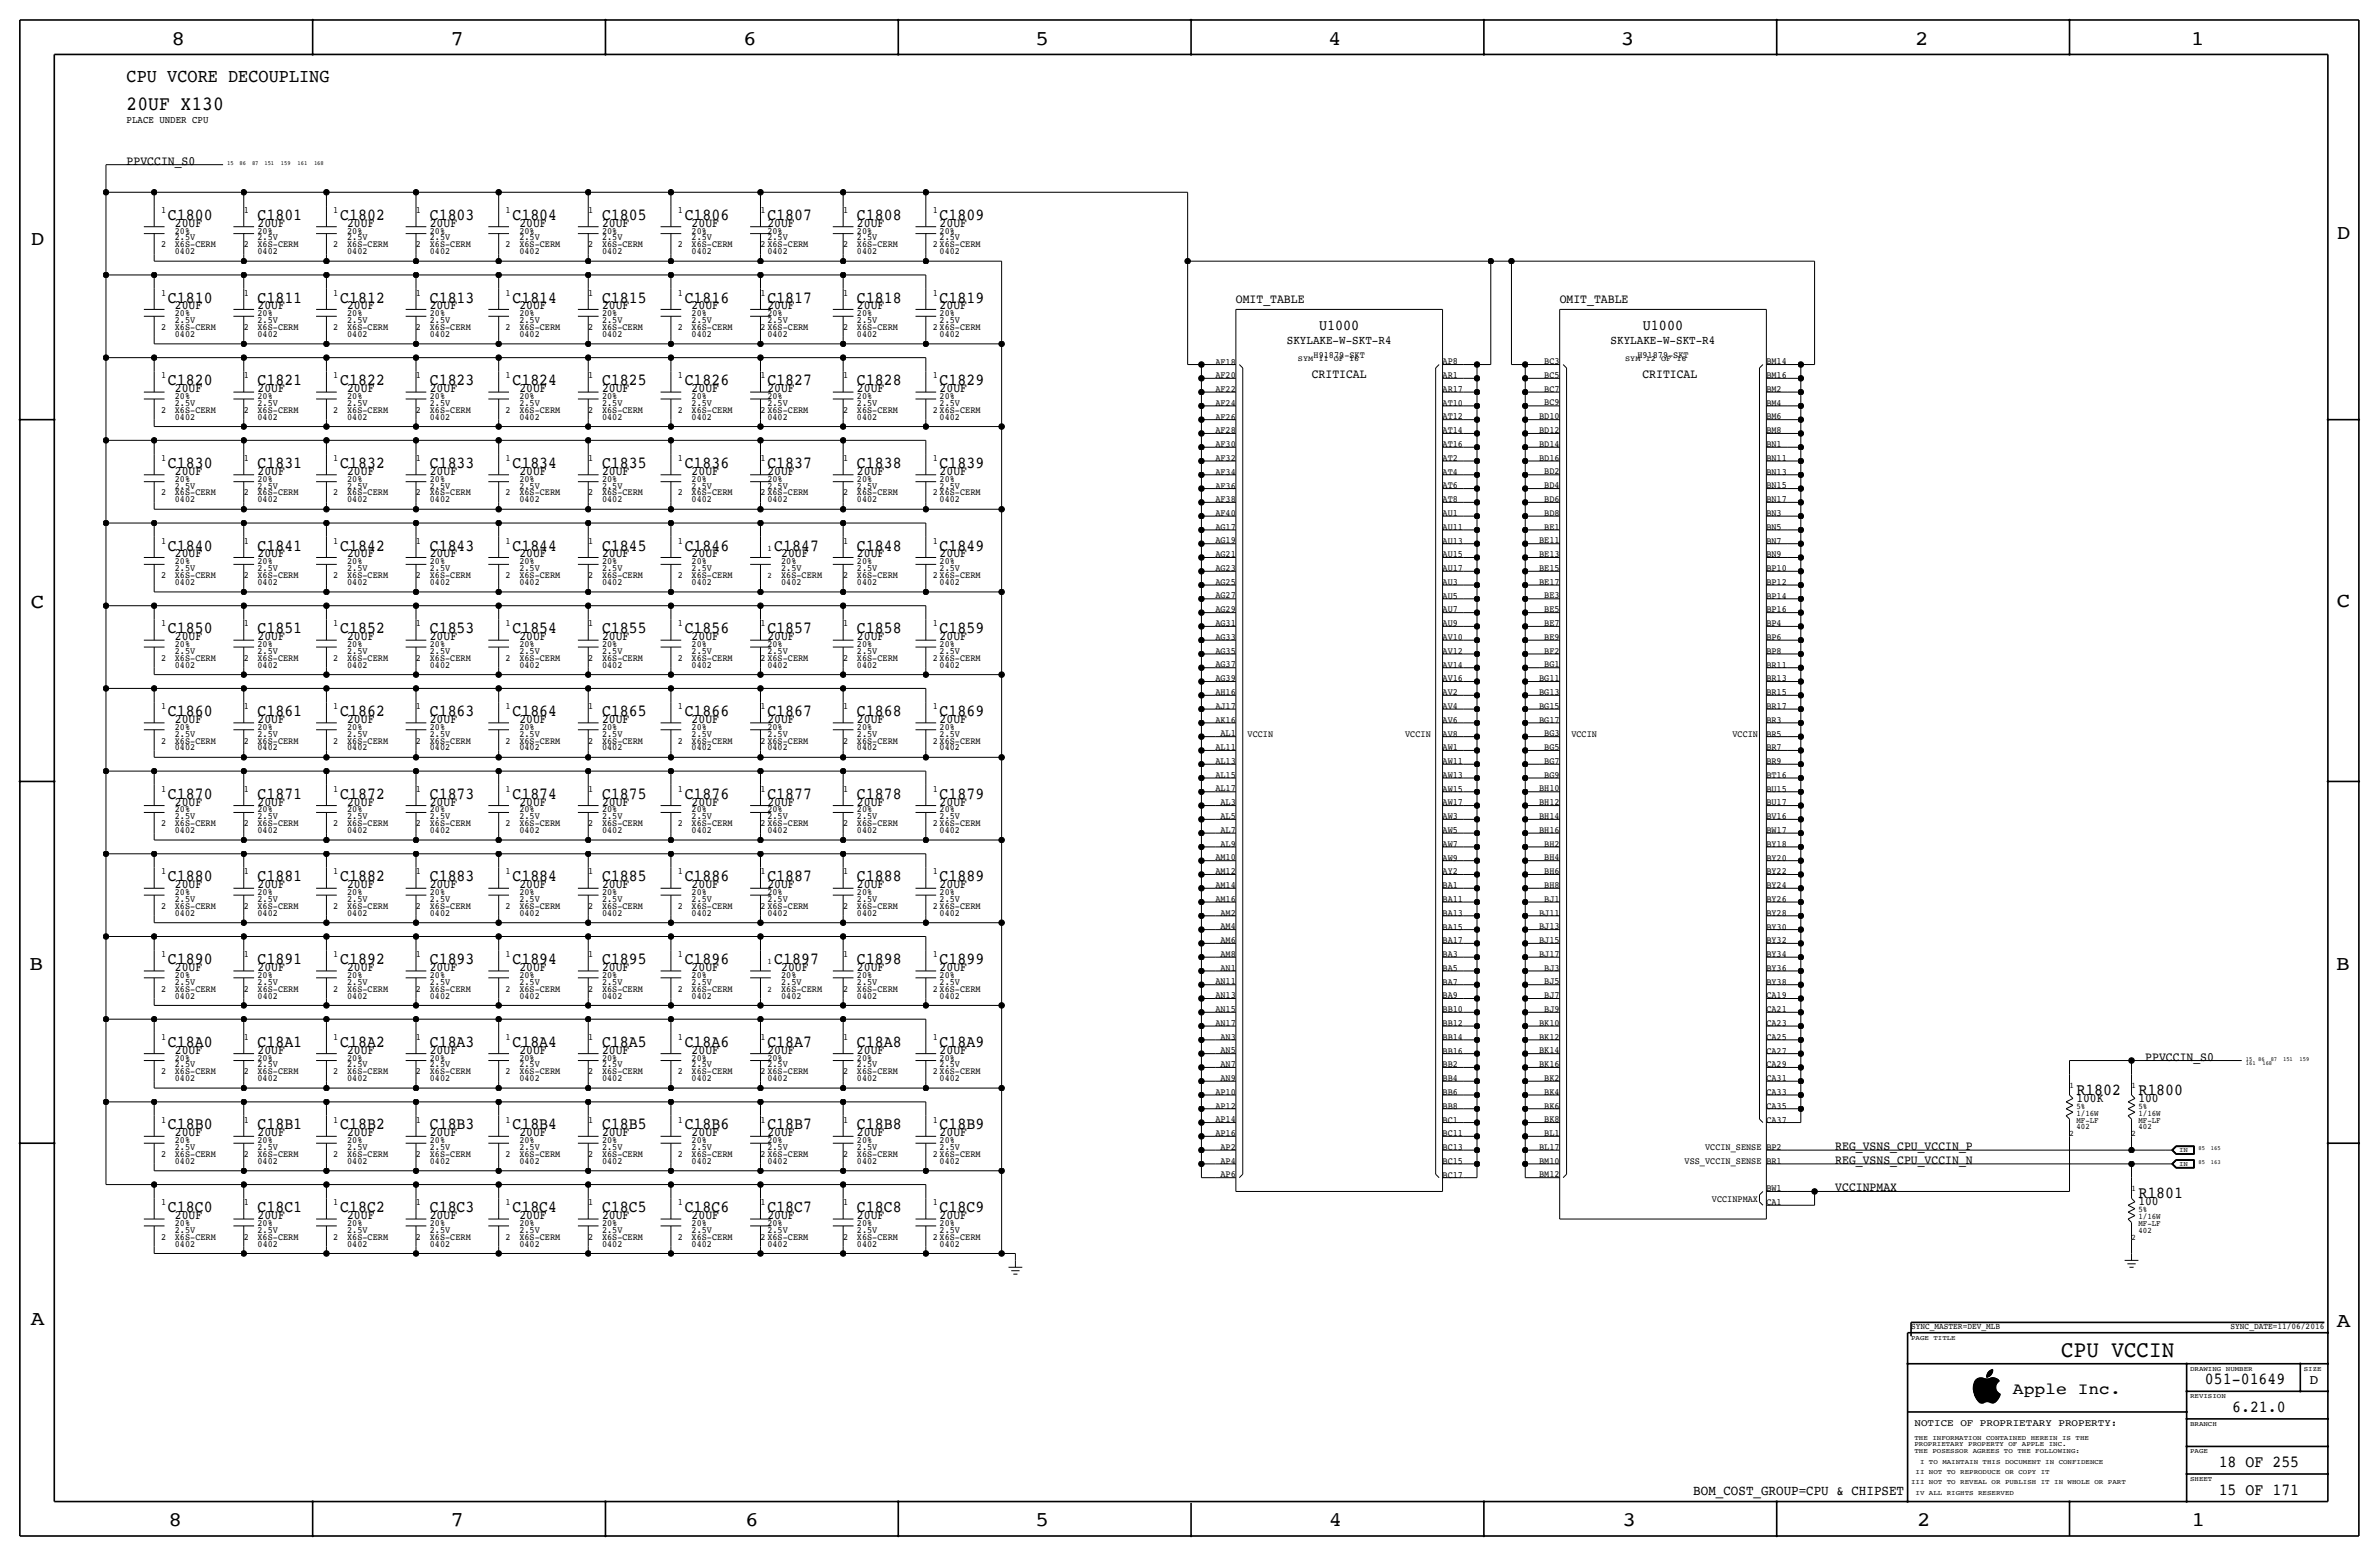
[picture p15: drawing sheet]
<svg xmlns="http://www.w3.org/2000/svg" width="877mm" height="574mm" viewBox="0 0 877 574" stroke-linecap="round" stroke-linejoin="round" font-family="sans-serif">
<defs><g id="words">
<text font-size="8.6" x="759.9" y="500.1">CPU VCCIN</text>
<g font-size="7.6">
<text x="63.2" y="16.5">8</text>
<text x="166.1" y="16.5">7</text>
<text x="274" y="16.5">6</text>
<text x="381.7" y="16.5">5</text>
<text x="489.7" y="16.5">4</text>
<text x="597.6" y="16.5">3</text>
<text x="706.1" y="16.5">2</text>
<text x="807.7" y="16.5">1</text>
<text x="861.5" y="88.1">D</text>
<text x="11.4" y="90.4">D</text>
<text x="11.4" y="224.3">C</text>
<text x="861.5" y="223.8">C</text>
<text x="10.8" y="357.6">B</text>
<text x="861.3" y="357.4">B</text>
<text x="11.3" y="488.4">A</text>
<text x="861.5" y="489.2">A</text>
<text x="62.2" y="562.6">8</text>
<text x="166" y="562.6">7</text>
<text x="274.8" y="562.6">6</text>
<text x="381.7" y="562.6">5</text>
<text x="489.9" y="562.6">4</text>
<text x="598.1" y="562.6">3</text>
<text x="706.8" y="562.6">2</text>
<text x="807.9" y="562.6">1</text>
</g>
<text font-size="7.4" x="46.7" y="40.4">20UF X130</text>
<text font-size="7" x="46.7" y="30.2">CPU VCORE DECOUPLING</text>
<g font-size="6.2">
<text x="61.9" y="81">C1800</text>
<text x="94.9" y="81">C1801</text>
<text x="125.4" y="81">C1802</text>
<text x="158.4" y="81">C1803</text>
<text x="188.9" y="81">C1804</text>
<text x="221.9" y="81">C1805</text>
<text x="252.4" y="81">C1806</text>
<text x="282.9" y="81">C1807</text>
<text x="315.9" y="81">C1808</text>
<text x="346.4" y="81">C1809</text>
<text x="61.9" y="111.5">C1810</text>
<text x="94.9" y="111.5">C1811</text>
<text x="125.4" y="111.5">C1812</text>
<text x="158.4" y="111.5">C1813</text>
<text x="188.9" y="111.5">C1814</text>
<text x="221.9" y="111.5">C1815</text>
<text x="252.4" y="111.5">C1816</text>
<text x="282.9" y="111.5">C1817</text>
<text x="315.9" y="111.5">C1818</text>
<text x="346.4" y="111.5">C1819</text>
<text x="61.9" y="142">C1820</text>
<text x="94.9" y="142">C1821</text>
<text x="125.4" y="142">C1822</text>
<text x="158.4" y="142">C1823</text>
<text x="188.9" y="142">C1824</text>
<text x="221.9" y="142">C1825</text>
<text x="252.4" y="142">C1826</text>
<text x="282.9" y="142">C1827</text>
<text x="315.9" y="142">C1828</text>
<text x="346.4" y="142">C1829</text>
<text x="61.9" y="172.5">C1830</text>
<text x="94.9" y="172.5">C1831</text>
<text x="125.4" y="172.5">C1832</text>
<text x="158.4" y="172.5">C1833</text>
<text x="188.9" y="172.5">C1834</text>
<text x="221.9" y="172.5">C1835</text>
<text x="252.4" y="172.5">C1836</text>
<text x="282.9" y="172.5">C1837</text>
<text x="315.9" y="172.5">C1838</text>
<text x="346.4" y="172.5">C1839</text>
<text x="61.9" y="202.9">C1840</text>
<text x="94.9" y="202.9">C1841</text>
<text x="125.4" y="202.9">C1842</text>
<text x="158.4" y="202.9">C1843</text>
<text x="188.9" y="202.9">C1844</text>
<text x="221.9" y="202.9">C1845</text>
<text x="252.4" y="202.9">C1846</text>
<text x="285.4" y="202.9">C1847</text>
<text x="315.9" y="202.9">C1848</text>
<text x="346.4" y="202.9">C1849</text>
<text x="61.9" y="233.4">C1850</text>
<text x="94.9" y="233.4">C1851</text>
<text x="125.4" y="233.4">C1852</text>
<text x="158.4" y="233.4">C1853</text>
<text x="188.9" y="233.4">C1854</text>
<text x="221.9" y="233.4">C1855</text>
<text x="252.4" y="233.4">C1856</text>
<text x="282.9" y="233.4">C1857</text>
<text x="315.9" y="233.4">C1858</text>
<text x="346.4" y="233.4">C1859</text>
<text x="61.9" y="263.9">C1860</text>
<text x="94.9" y="263.9">C1861</text>
<text x="125.4" y="263.9">C1862</text>
<text x="158.4" y="263.9">C1863</text>
<text x="188.9" y="263.9">C1864</text>
<text x="221.9" y="263.9">C1865</text>
<text x="252.4" y="263.9">C1866</text>
<text x="282.9" y="263.9">C1867</text>
<text x="315.9" y="263.9">C1868</text>
<text x="346.4" y="263.9">C1869</text>
<text x="61.9" y="294.4">C1870</text>
<text x="94.9" y="294.4">C1871</text>
<text x="125.4" y="294.4">C1872</text>
<text x="158.4" y="294.4">C1873</text>
<text x="188.9" y="294.4">C1874</text>
<text x="221.9" y="294.4">C1875</text>
<text x="252.4" y="294.4">C1876</text>
<text x="282.9" y="294.4">C1877</text>
<text x="315.9" y="294.4">C1878</text>
<text x="346.4" y="294.4">C1879</text>
<text x="61.9" y="324.9">C1880</text>
<text x="94.9" y="324.9">C1881</text>
<text x="125.4" y="324.9">C1882</text>
<text x="158.4" y="324.9">C1883</text>
<text x="188.9" y="324.9">C1884</text>
<text x="221.9" y="324.9">C1885</text>
<text x="252.4" y="324.9">C1886</text>
<text x="282.9" y="324.9">C1887</text>
<text x="315.9" y="324.9">C1888</text>
<text x="346.4" y="324.9">C1889</text>
<text x="61.9" y="355.3">C1890</text>
<text x="94.9" y="355.3">C1891</text>
<text x="125.4" y="355.3">C1892</text>
<text x="158.4" y="355.3">C1893</text>
<text x="188.9" y="355.3">C1894</text>
<text x="221.9" y="355.3">C1895</text>
<text x="252.4" y="355.3">C1896</text>
<text x="285.4" y="355.3">C1897</text>
<text x="315.9" y="355.3">C1898</text>
<text x="346.4" y="355.3">C1899</text>
<text x="61.9" y="385.8">C18A0</text>
<text x="94.9" y="385.8">C18A1</text>
<text x="125.4" y="385.8">C18A2</text>
<text x="158.4" y="385.8">C18A3</text>
<text x="188.9" y="385.8">C18A4</text>
<text x="221.9" y="385.8">C18A5</text>
<text x="252.4" y="385.8">C18A6</text>
<text x="282.9" y="385.8">C18A7</text>
<text x="315.9" y="385.8">C18A8</text>
<text x="346.4" y="385.8">C18A9</text>
<text x="765.5" y="403.6">R1802</text>
<text x="788.4" y="403.6">R1800</text>
<text x="61.9" y="416.3">C18B0</text>
<text x="94.9" y="416.3">C18B1</text>
<text x="125.4" y="416.3">C18B2</text>
<text x="158.4" y="416.3">C18B3</text>
<text x="188.9" y="416.3">C18B4</text>
<text x="221.9" y="416.3">C18B5</text>
<text x="252.4" y="416.3">C18B6</text>
<text x="282.9" y="416.3">C18B7</text>
<text x="315.9" y="416.3">C18B8</text>
<text x="346.4" y="416.3">C18B9</text>
<text x="788.4" y="441.7">R1801</text>
<text x="61.9" y="446.8">C18C0</text>
<text x="94.9" y="446.8">C18C1</text>
<text x="125.4" y="446.8">C18C2</text>
<text x="158.4" y="446.8">C18C3</text>
<text x="188.9" y="446.8">C18C4</text>
<text x="221.9" y="446.8">C18C5</text>
<text x="252.4" y="446.8">C18C6</text>
<text x="282.9" y="446.8">C18C7</text>
<text x="315.9" y="446.8">C18C8</text>
<text x="346.4" y="446.8">C18C9</text>
<text x="812.9" y="510.3">051-01649</text>
<text x="822.9" y="520.4">6.21.0</text>
<text x="818" y="540.8">18 OF 255</text>
<text x="818" y="550.9">15 OF 171</text>
</g>
<text font-size="6" x="742.1" y="513.9">Apple Inc.</text>
<g font-size="5.6">
<text x="486.3" y="121.7">U1000</text>
<text x="605.7" y="121.7">U1000</text>
</g>
<text font-size="5.2" x="624.3" y="550.9">BOM_COST_GROUP=CPU &amp; CHIPSET</text>
<text font-size="5" x="851.5" y="510.3">D</text>
<g font-size="4.7">
<text x="46.7" y="60.7">PPVCCIN_S0</text>
<text x="64.5" y="83.6">20UF</text>
<text x="94.9" y="83.6">20UF</text>
<text x="128" y="83.6">20UF</text>
<text x="158.4" y="83.6">20UF</text>
<text x="191.5" y="83.6">20UF</text>
<text x="221.9" y="83.6">20UF</text>
<text x="255" y="83.6">20UF</text>
<text x="282.9" y="83.6">20UF</text>
<text x="315.9" y="83.6">20UF</text>
<text x="346.4" y="83.6">20UF</text>
<text x="455.6" y="111.5">OMIT_TABLE</text>
<text x="575" y="111.5">OMIT_TABLE</text>
<text x="64.5" y="114">20UF</text>
<text x="94.9" y="114">20UF</text>
<text x="128" y="114">20UF</text>
<text x="158.4" y="114">20UF</text>
<text x="191.5" y="114">20UF</text>
<text x="221.9" y="114">20UF</text>
<text x="255" y="114">20UF</text>
<text x="282.9" y="114">20UF</text>
<text x="315.9" y="114">20UF</text>
<text x="346.4" y="114">20UF</text>
<text x="483.6" y="139.4">CRITICAL</text>
<text x="605.5" y="139.4">CRITICAL</text>
<text x="64.5" y="144.5">20UF</text>
<text x="94.9" y="144.5">20UF</text>
<text x="128" y="144.5">20UF</text>
<text x="158.4" y="144.5">20UF</text>
<text x="191.5" y="144.5">20UF</text>
<text x="221.9" y="144.5">20UF</text>
<text x="255" y="144.5">20UF</text>
<text x="282.9" y="144.5">20UF</text>
<text x="315.9" y="144.5">20UF</text>
<text x="346.4" y="144.5">20UF</text>
<text x="64.5" y="175">20UF</text>
<text x="94.9" y="175">20UF</text>
<text x="128" y="175">20UF</text>
<text x="158.4" y="175">20UF</text>
<text x="191.5" y="175">20UF</text>
<text x="221.9" y="175">20UF</text>
<text x="255" y="175">20UF</text>
<text x="282.9" y="175">20UF</text>
<text x="315.9" y="175">20UF</text>
<text x="346.4" y="175">20UF</text>
<text x="64.5" y="205.5">20UF</text>
<text x="94.9" y="205.5">20UF</text>
<text x="128" y="205.5">20UF</text>
<text x="158.4" y="205.5">20UF</text>
<text x="191.5" y="205.5">20UF</text>
<text x="221.9" y="205.5">20UF</text>
<text x="255" y="205.5">20UF</text>
<text x="288" y="205.5">20UF</text>
<text x="315.9" y="205.5">20UF</text>
<text x="346.4" y="205.5">20UF</text>
<text x="64.5" y="236">20UF</text>
<text x="94.9" y="236">20UF</text>
<text x="128" y="236">20UF</text>
<text x="158.4" y="236">20UF</text>
<text x="191.5" y="236">20UF</text>
<text x="221.9" y="236">20UF</text>
<text x="255" y="236">20UF</text>
<text x="282.9" y="236">20UF</text>
<text x="315.9" y="236">20UF</text>
<text x="346.4" y="236">20UF</text>
<text x="64.5" y="266.4">20UF</text>
<text x="94.9" y="266.4">20UF</text>
<text x="128" y="266.4">20UF</text>
<text x="158.4" y="266.4">20UF</text>
<text x="191.5" y="266.4">20UF</text>
<text x="221.9" y="266.4">20UF</text>
<text x="255" y="266.4">20UF</text>
<text x="282.9" y="266.4">20UF</text>
<text x="315.9" y="266.4">20UF</text>
<text x="346.4" y="266.4">20UF</text>
<text x="64.5" y="296.9">20UF</text>
<text x="94.9" y="296.9">20UF</text>
<text x="128" y="296.9">20UF</text>
<text x="158.4" y="296.9">20UF</text>
<text x="191.5" y="296.9">20UF</text>
<text x="221.9" y="296.9">20UF</text>
<text x="255" y="296.9">20UF</text>
<text x="282.9" y="296.9">20UF</text>
<text x="315.9" y="296.9">20UF</text>
<text x="346.4" y="296.9">20UF</text>
<text x="64.5" y="327.4">20UF</text>
<text x="94.9" y="327.4">20UF</text>
<text x="128" y="327.4">20UF</text>
<text x="158.4" y="327.4">20UF</text>
<text x="191.5" y="327.4">20UF</text>
<text x="221.9" y="327.4">20UF</text>
<text x="255" y="327.4">20UF</text>
<text x="282.9" y="327.4">20UF</text>
<text x="315.9" y="327.4">20UF</text>
<text x="346.4" y="327.4">20UF</text>
<text x="64.5" y="357.9">20UF</text>
<text x="94.9" y="357.9">20UF</text>
<text x="128" y="357.9">20UF</text>
<text x="158.4" y="357.9">20UF</text>
<text x="191.5" y="357.9">20UF</text>
<text x="221.9" y="357.9">20UF</text>
<text x="255" y="357.9">20UF</text>
<text x="288" y="357.9">20UF</text>
<text x="315.9" y="357.9">20UF</text>
<text x="346.4" y="357.9">20UF</text>
<text x="64.5" y="388.4">20UF</text>
<text x="94.9" y="388.4">20UF</text>
<text x="128" y="388.4">20UF</text>
<text x="158.4" y="388.4">20UF</text>
<text x="191.5" y="388.4">20UF</text>
<text x="221.9" y="388.4">20UF</text>
<text x="255" y="388.4">20UF</text>
<text x="282.9" y="388.4">20UF</text>
<text x="315.9" y="388.4">20UF</text>
<text x="346.4" y="388.4">20UF</text>
<text x="790.9" y="390.9">PPVCCIN_S0</text>
<text x="765.5" y="406.1">100K</text>
<text x="788.4" y="406.1">100</text>
<text x="64.5" y="418.8">20UF</text>
<text x="94.9" y="418.8">20UF</text>
<text x="128" y="418.8">20UF</text>
<text x="158.4" y="418.8">20UF</text>
<text x="191.5" y="418.8">20UF</text>
<text x="221.9" y="418.8">20UF</text>
<text x="255" y="418.8">20UF</text>
<text x="282.9" y="418.8">20UF</text>
<text x="315.9" y="418.8">20UF</text>
<text x="346.4" y="418.8">20UF</text>
<text x="676.6" y="423.9">REG_VSNS_CPU_VCCIN_P</text>
<text x="676.6" y="429">REG_VSNS_CPU_VCCIN_N</text>
<text x="676.6" y="439.2">VCCINPMAX</text>
<text x="64.5" y="449.3">20UF</text>
<text x="94.9" y="449.3">20UF</text>
<text x="128" y="449.3">20UF</text>
<text x="158.4" y="449.3">20UF</text>
<text x="191.5" y="449.3">20UF</text>
<text x="221.9" y="449.3">20UF</text>
<text x="255" y="449.3">20UF</text>
<text x="282.9" y="449.3">20UF</text>
<text x="315.9" y="449.3">20UF</text>
<text x="346.4" y="449.3">20UF</text>
<text x="788.4" y="444.2">100</text>
</g>
<g font-size="4.5">
<text x="474.4" y="126.7">SKYLAKE-W-SKT-R4</text>
<text x="593.8" y="126.7">SKYLAKE-W-SKT-R4</text>
</g>
<text font-size="3.8" x="46.7" y="45.5">PLACE UNDER CPU</text>
<text font-size="3.7" x="705.8" y="525.5">NOTICE OF PROPRIETARY PROPERTY:</text>
<g font-size="3.5">
<text x="59.4" y="78.5">1</text>
<text x="89.9" y="78.5">1</text>
<text x="122.9" y="78.5">1</text>
<text x="153.4" y="78.5">1</text>
<text x="186.4" y="78.5">1</text>
<text x="216.9" y="78.5">1</text>
<text x="249.9" y="78.5">1</text>
<text x="280.4" y="78.5">1</text>
<text x="310.8" y="78.5">1</text>
<text x="343.9" y="78.5">1</text>
<text x="64.5" y="88.6">2.5V</text>
<text x="64.5" y="86.1">20%</text>
<text x="94.9" y="88.6">2.5V</text>
<text x="94.9" y="86.1">20%</text>
<text x="128" y="88.6">2.5V</text>
<text x="128" y="86.1">20%</text>
<text x="158.4" y="88.6">2.5V</text>
<text x="158.4" y="86.1">20%</text>
<text x="191.5" y="88.6">2.5V</text>
<text x="191.5" y="86.1">20%</text>
<text x="221.9" y="88.6">2.5V</text>
<text x="221.9" y="86.1">20%</text>
<text x="255" y="88.6">2.5V</text>
<text x="255" y="86.1">20%</text>
<text x="282.9" y="88.6">2.5V</text>
<text x="282.9" y="86.1">20%</text>
<text x="315.9" y="88.6">2.5V</text>
<text x="315.9" y="86.1">20%</text>
<text x="346.4" y="88.6">2.5V</text>
<text x="346.4" y="86.1">20%</text>
<text x="59.4" y="91.2">2</text>
<text x="64.5" y="93.7">0402</text>
<text x="64.5" y="91.2">X6S-CERM</text>
<text x="89.9" y="91.2">2</text>
<text x="94.9" y="91.2">X6S-CERM</text>
<text x="94.9" y="93.7">0402</text>
<text x="122.9" y="91.2">2</text>
<text x="128" y="91.2">X6S-CERM</text>
<text x="128" y="93.7">0402</text>
<text x="153.4" y="91.2">2</text>
<text x="158.4" y="93.7">0402</text>
<text x="158.4" y="91.2">X6S-CERM</text>
<text x="186.4" y="91.2">2</text>
<text x="191.5" y="93.7">0402</text>
<text x="191.5" y="91.2">X6S-CERM</text>
<text x="216.9" y="91.2">2</text>
<text x="221.9" y="91.2">X6S-CERM</text>
<text x="221.9" y="93.7">0402</text>
<text x="249.9" y="91.2">2</text>
<text x="255" y="93.7">0402</text>
<text x="255" y="91.2">X6S-CERM</text>
<text x="280.4" y="91.2">2 X6S-CERM</text>
<text x="282.9" y="93.7">0402</text>
<text x="310.8" y="91.2">2</text>
<text x="315.9" y="93.7">0402</text>
<text x="315.9" y="91.2">X6S-CERM</text>
<text x="343.9" y="91.2">2 X6S-CERM</text>
<text x="346.4" y="93.7">0402</text>
<text x="59.4" y="109">1</text>
<text x="89.9" y="109">1</text>
<text x="122.9" y="109">1</text>
<text x="153.4" y="109">1</text>
<text x="186.4" y="109">1</text>
<text x="216.9" y="109">1</text>
<text x="249.9" y="109">1</text>
<text x="280.4" y="109">1</text>
<text x="310.8" y="109">1</text>
<text x="343.9" y="109">1</text>
<text x="64.5" y="116.6">20%</text>
<text x="64.5" y="119.1">2.5V</text>
<text x="94.9" y="116.6">20%</text>
<text x="94.9" y="119.1">2.5V</text>
<text x="128" y="119.1">2.5V</text>
<text x="128" y="116.6">20%</text>
<text x="158.4" y="116.6">20%</text>
<text x="158.4" y="119.1">2.5V</text>
<text x="191.5" y="116.6">20%</text>
<text x="191.5" y="119.1">2.5V</text>
<text x="221.9" y="116.6">20%</text>
<text x="221.9" y="119.1">2.5V</text>
<text x="255" y="116.6">20%</text>
<text x="255" y="119.1">2.5V</text>
<text x="282.9" y="116.6">20%</text>
<text x="282.9" y="119.1">2.5V</text>
<text x="315.9" y="116.6">20%</text>
<text x="315.9" y="119.1">2.5V</text>
<text x="346.4" y="116.6">20%</text>
<text x="346.4" y="119.1">2.5V</text>
<text x="59.4" y="121.7">2</text>
<text x="64.5" y="124.2">0402</text>
<text x="64.5" y="121.7">X6S-CERM</text>
<text x="89.9" y="121.7">2</text>
<text x="94.9" y="121.7">X6S-CERM</text>
<text x="94.9" y="124.2">0402</text>
<text x="122.9" y="121.7">2</text>
<text x="128" y="121.7">X6S-CERM</text>
<text x="128" y="124.2">0402</text>
<text x="153.4" y="121.7">2</text>
<text x="158.4" y="121.7">X6S-CERM</text>
<text x="158.4" y="124.2">0402</text>
<text x="186.4" y="121.7">2</text>
<text x="191.5" y="121.7">X6S-CERM</text>
<text x="191.5" y="124.2">0402</text>
<text x="216.9" y="121.7">2</text>
<text x="221.9" y="121.7">X6S-CERM</text>
<text x="221.9" y="124.2">0402</text>
<text x="249.9" y="121.7">2</text>
<text x="255" y="121.7">X6S-CERM</text>
<text x="255" y="124.2">0402</text>
<text x="280.4" y="121.7">2 X6S-CERM</text>
<text x="282.9" y="124.2">0402</text>
<text x="310.8" y="121.7">2</text>
<text x="315.9" y="121.7">X6S-CERM</text>
<text x="315.9" y="124.2">0402</text>
<text x="343.9" y="121.7">2 X6S-CERM</text>
<text x="346.4" y="124.2">0402</text>
<text x="484.3" y="131.8">H91879-SKT</text>
<text x="603.6" y="131.8">H91879-SKT</text>
<text x="448.1" y="134.4">AF18</text>
<text x="531.8" y="134.3">AP8</text>
<text x="569.3" y="134.2">BC3</text>
<text x="651.2" y="134.3">BM14</text>
<text x="59.4" y="139.4">1</text>
<text x="89.9" y="139.4">1</text>
<text x="122.9" y="139.4">1</text>
<text x="153.4" y="139.4">1</text>
<text x="186.4" y="139.4">1</text>
<text x="216.9" y="139.4">1</text>
<text x="249.9" y="139.4">1</text>
<text x="280.4" y="139.4">1</text>
<text x="310.8" y="139.4">1</text>
<text x="343.9" y="139.4">1</text>
<text x="448.1" y="139.4">AF20</text>
<text x="531.8" y="139.4">AR1</text>
<text x="569.3" y="139.3">BC5</text>
<text x="651.2" y="139.4">BM16</text>
<text x="64.5" y="149.6">2.5V</text>
<text x="64.5" y="147.1">20%</text>
<text x="94.9" y="149.6">2.5V</text>
<text x="94.9" y="147.1">20%</text>
<text x="128" y="149.6">2.5V</text>
<text x="128" y="147.1">20%</text>
<text x="158.4" y="149.6">2.5V</text>
<text x="158.4" y="147.1">20%</text>
<text x="191.5" y="149.6">2.5V</text>
<text x="191.5" y="147.1">20%</text>
<text x="221.9" y="149.6">2.5V</text>
<text x="221.9" y="147.1">20%</text>
<text x="255" y="149.6">2.5V</text>
<text x="255" y="147.1">20%</text>
<text x="282.9" y="149.6">2.5V</text>
<text x="282.9" y="147.1">20%</text>
<text x="315.9" y="147.1">20%</text>
<text x="315.9" y="149.6">2.5V</text>
<text x="346.4" y="149.6">2.5V</text>
<text x="346.4" y="147.1">20%</text>
<text x="448.1" y="149.6">AF24</text>
<text x="448.1" y="144.5">AF22</text>
<text x="531.8" y="149.5">AT10</text>
<text x="531.8" y="144.4">AR17</text>
<text x="569.3" y="149.5">BC9</text>
<text x="569.3" y="144.4">BC7</text>
<text x="651.2" y="149.5">BM4</text>
<text x="651.2" y="144.5">BM2</text>
<text x="59.4" y="152.1">2</text>
<text x="64.5" y="152.1">X6S-CERM</text>
<text x="64.5" y="154.7">0402</text>
<text x="89.9" y="152.1">2</text>
<text x="94.9" y="154.7">0402</text>
<text x="94.9" y="152.1">X6S-CERM</text>
<text x="122.9" y="152.1">2</text>
<text x="128" y="152.1">X6S-CERM</text>
<text x="128" y="154.7">0402</text>
<text x="153.4" y="152.1">2</text>
<text x="158.4" y="154.7">0402</text>
<text x="158.4" y="152.1">X6S-CERM</text>
<text x="186.4" y="152.1">2</text>
<text x="191.5" y="154.7">0402</text>
<text x="191.5" y="152.1">X6S-CERM</text>
<text x="216.9" y="152.1">2</text>
<text x="221.9" y="154.7">0402</text>
<text x="221.9" y="152.1">X6S-CERM</text>
<text x="249.9" y="152.1">2</text>
<text x="255" y="154.7">0402</text>
<text x="255" y="152.1">X6S-CERM</text>
<text x="280.4" y="152.1">2 X6S-CERM</text>
<text x="282.9" y="154.7">0402</text>
<text x="310.8" y="152.1">2</text>
<text x="315.9" y="154.7">0402</text>
<text x="315.9" y="152.1">X6S-CERM</text>
<text x="343.9" y="152.1">2 X6S-CERM</text>
<text x="346.4" y="154.7">0402</text>
<text x="448.1" y="154.7">AF26</text>
<text x="531.8" y="154.6">AT12</text>
<text x="567.4" y="154.5">BD10</text>
<text x="651.2" y="154.6">BM6</text>
<text x="448.1" y="159.8">AF28</text>
<text x="531.8" y="159.7">AT14</text>
<text x="567.4" y="159.6">BD12</text>
<text x="651.2" y="159.7">BM8</text>
<text x="448.1" y="164.8">AF30</text>
<text x="531.8" y="164.8">AT16</text>
<text x="567.4" y="164.7">BD14</text>
<text x="651.2" y="164.8">BN1</text>
<text x="59.4" y="169.9">1</text>
<text x="89.9" y="169.9">1</text>
<text x="122.9" y="169.9">1</text>
<text x="153.4" y="169.9">1</text>
<text x="186.4" y="169.9">1</text>
<text x="216.9" y="169.9">1</text>
<text x="249.9" y="169.9">1</text>
<text x="280.4" y="169.9">1</text>
<text x="310.8" y="169.9">1</text>
<text x="343.9" y="169.9">1</text>
<text x="448.1" y="169.9">AF32</text>
<text x="531.8" y="169.9">AT2</text>
<text x="567.4" y="169.8">BD16</text>
<text x="651.2" y="169.9">BN11</text>
<text x="64.5" y="177.5">20%</text>
<text x="94.9" y="177.5">20%</text>
<text x="128" y="177.5">20%</text>
<text x="158.4" y="177.5">20%</text>
<text x="191.5" y="177.5">20%</text>
<text x="221.9" y="177.5">20%</text>
<text x="255" y="177.5">20%</text>
<text x="282.9" y="177.5">20%</text>
<text x="315.9" y="177.5">20%</text>
<text x="346.4" y="177.5">20%</text>
<text x="448.1" y="175">AF34</text>
<text x="531.8" y="174.9">AT4</text>
<text x="569.3" y="179.9">BD4</text>
<text x="569.3" y="174.9">BD2</text>
<text x="651.2" y="174.9">BN13</text>
<text x="59.4" y="182.6">2</text>
<text x="64.5" y="182.6">X6S-CERM</text>
<text x="64.5" y="180.1">2.5V</text>
<text x="64.5" y="185.2">0402</text>
<text x="89.9" y="182.6">2</text>
<text x="94.9" y="182.6">X6S-CERM</text>
<text x="94.9" y="180.1">2.5V</text>
<text x="94.9" y="185.2">0402</text>
<text x="122.9" y="182.6">2</text>
<text x="128" y="180.1">2.5V</text>
<text x="128" y="182.6">X6S-CERM</text>
<text x="128" y="185.2">0402</text>
<text x="153.4" y="182.6">2</text>
<text x="158.4" y="182.6">X6S-CERM</text>
<text x="158.4" y="180.1">2.5V</text>
<text x="158.4" y="185.2">0402</text>
<text x="186.4" y="182.6">2</text>
<text x="191.5" y="180.1">2.5V</text>
<text x="191.5" y="182.6">X6S-CERM</text>
<text x="191.5" y="185.2">0402</text>
<text x="216.9" y="182.6">2</text>
<text x="221.9" y="185.2">0402</text>
<text x="221.9" y="182.6">X6S-CERM</text>
<text x="221.9" y="180.1">2.5V</text>
<text x="249.9" y="182.6">2</text>
<text x="255" y="185.2">0402</text>
<text x="255" y="182.6">X6S-CERM</text>
<text x="255" y="180.1">2.5V</text>
<text x="280.4" y="182.6">2 X6S-CERM</text>
<text x="282.9" y="180.1">2.5V</text>
<text x="282.9" y="185.2">0402</text>
<text x="310.8" y="182.6">2</text>
<text x="315.9" y="182.6">X6S-CERM</text>
<text x="315.9" y="180.1">2.5V</text>
<text x="315.9" y="185.2">0402</text>
<text x="343.9" y="182.6">2 X6S-CERM</text>
<text x="346.4" y="180.1">2.5V</text>
<text x="346.4" y="185.2">0402</text>
<text x="448.1" y="180.1">AF36</text>
<text x="448.1" y="185">AF38</text>
<text x="531.8" y="185.1">AT8</text>
<text x="531.8" y="180">AT6</text>
<text x="569.3" y="185">BD6</text>
<text x="651.2" y="185.1">BN17</text>
<text x="651.2" y="180">BN15</text>
<text x="448.1" y="190.1">AF40</text>
<text x="531.8" y="190.2">AU1</text>
<text x="569.3" y="190.1">BD8</text>
<text x="651.2" y="190.2">BN3</text>
<text x="448.1" y="195.2">AG17</text>
<text x="531.8" y="195.3">AU11</text>
<text x="569.3" y="195.2">BE1</text>
<text x="651.2" y="195.3">BN5</text>
<text x="59.4" y="200.4">1</text>
<text x="89.9" y="200.4">1</text>
<text x="122.9" y="200.4">1</text>
<text x="153.4" y="200.4">1</text>
<text x="186.4" y="200.4">1</text>
<text x="216.9" y="200.4">1</text>
<text x="249.9" y="200.4">1</text>
<text x="310.8" y="200.4">1</text>
<text x="343.9" y="200.4">1</text>
<text x="448.1" y="200.3">AG19</text>
<text x="531.8" y="200.3">AU13</text>
<text x="567.4" y="200.3">BE11</text>
<text x="651.2" y="200.3">BN7</text>
<text x="64.5" y="208">20%</text>
<text x="94.9" y="208">20%</text>
<text x="128" y="208">20%</text>
<text x="158.4" y="208">20%</text>
<text x="191.5" y="208">20%</text>
<text x="221.9" y="208">20%</text>
<text x="255" y="208">20%</text>
<text x="288" y="208">20%</text>
<text x="315.9" y="208">20%</text>
<text x="346.4" y="208">20%</text>
<text x="448.1" y="205.3">AG21</text>
<text x="531.8" y="205.4">AU15</text>
<text x="567.4" y="205.3">BE13</text>
<text x="651.2" y="205.4">BN9</text>
<text x="59.4" y="213.1">2</text>
<text x="64.5" y="215.6">0402</text>
<text x="64.5" y="213.1">X6S-CERM</text>
<text x="64.5" y="210.6">2.5V</text>
<text x="89.9" y="213.1">2</text>
<text x="94.9" y="210.6">2.5V</text>
<text x="94.9" y="215.6">0402</text>
<text x="94.9" y="213.1">X6S-CERM</text>
<text x="122.9" y="213.1">2</text>
<text x="128" y="213.1">X6S-CERM</text>
<text x="128" y="215.6">0402</text>
<text x="128" y="210.6">2.5V</text>
<text x="153.4" y="213.1">2</text>
<text x="158.4" y="213.1">X6S-CERM</text>
<text x="158.4" y="210.6">2.5V</text>
<text x="158.4" y="215.6">0402</text>
<text x="186.4" y="213.1">2</text>
<text x="191.5" y="213.1">X6S-CERM</text>
<text x="191.5" y="210.6">2.5V</text>
<text x="191.5" y="215.6">0402</text>
<text x="216.9" y="213.1">2</text>
<text x="221.9" y="213.1">X6S-CERM</text>
<text x="221.9" y="210.6">2.5V</text>
<text x="221.9" y="215.6">0402</text>
<text x="249.9" y="213.1">2</text>
<text x="255" y="215.6">0402</text>
<text x="255" y="210.6">2.5V</text>
<text x="255" y="213.1">X6S-CERM</text>
<text x="288" y="213.1">X6S-CERM</text>
<text x="288" y="210.6">2.5V</text>
<text x="288" y="215.6">0402</text>
<text x="310.8" y="213.1">2</text>
<text x="315.9" y="215.6">0402</text>
<text x="315.9" y="213.1">X6S-CERM</text>
<text x="315.9" y="210.6">2.5V</text>
<text x="343.9" y="213.1">2 X6S-CERM</text>
<text x="346.4" y="210.6">2.5V</text>
<text x="346.4" y="215.6">0402</text>
<text x="448.1" y="215.5">AG25</text>
<text x="448.1" y="210.4">AG23</text>
<text x="531.8" y="215.6">AU3</text>
<text x="531.8" y="210.5">AU17</text>
<text x="567.4" y="215.5">BE17</text>
<text x="567.4" y="210.4">BE15</text>
<text x="651.2" y="215.6">BP12</text>
<text x="651.2" y="210.5">BP10</text>
<text x="448.1" y="220.6">AG27</text>
<text x="531.8" y="220.7">AU5</text>
<text x="569.3" y="220.6">BE3</text>
<text x="651.2" y="220.7">BP14</text>
<text x="448.1" y="225.7">AG29</text>
<text x="531.8" y="225.8">AU7</text>
<text x="569.3" y="225.7">BE5</text>
<text x="651.2" y="225.8">BP16</text>
<text x="59.4" y="230.9">1</text>
<text x="89.9" y="230.9">1</text>
<text x="122.9" y="230.9">1</text>
<text x="153.4" y="230.9">1</text>
<text x="186.4" y="230.9">1</text>
<text x="216.9" y="230.9">1</text>
<text x="249.9" y="230.9">1</text>
<text x="280.4" y="230.9">1</text>
<text x="310.8" y="230.9">1</text>
<text x="343.9" y="230.9">1</text>
<text x="448.1" y="230.8">AG31</text>
<text x="531.8" y="230.8">AU9</text>
<text x="569.3" y="230.8">BE7</text>
<text x="651.2" y="230.8">BP4</text>
<text x="64.5" y="238.5">20%</text>
<text x="94.9" y="238.5">20%</text>
<text x="128" y="238.5">20%</text>
<text x="158.4" y="238.5">20%</text>
<text x="191.5" y="238.5">20%</text>
<text x="221.9" y="238.5">20%</text>
<text x="255" y="238.5">20%</text>
<text x="282.9" y="238.5">20%</text>
<text x="315.9" y="238.5">20%</text>
<text x="346.4" y="238.5">20%</text>
<text x="448.1" y="235.8">AG33</text>
<text x="531.8" y="235.9">AV10</text>
<text x="569.3" y="235.8">BE9</text>
<text x="651.2" y="235.9">BP6</text>
<text x="59.4" y="243.6">2</text>
<text x="64.5" y="243.6">X6S-CERM</text>
<text x="64.5" y="241">2.5V</text>
<text x="89.9" y="243.6">2</text>
<text x="94.9" y="243.6">X6S-CERM</text>
<text x="94.9" y="241">2.5V</text>
<text x="122.9" y="243.6">2</text>
<text x="128" y="241">2.5V</text>
<text x="128" y="243.6">X6S-CERM</text>
<text x="153.4" y="243.6">2</text>
<text x="158.4" y="243.6">X6S-CERM</text>
<text x="158.4" y="241">2.5V</text>
<text x="186.4" y="243.6">2</text>
<text x="191.5" y="243.6">X6S-CERM</text>
<text x="191.5" y="241">2.5V</text>
<text x="216.9" y="243.6">2</text>
<text x="221.9" y="243.6">X6S-CERM</text>
<text x="221.9" y="241">2.5V</text>
<text x="249.9" y="243.6">2</text>
<text x="255" y="243.6">X6S-CERM</text>
<text x="255" y="241">2.5V</text>
<text x="280.4" y="243.6">2 X6S-CERM</text>
<text x="282.9" y="241">2.5V</text>
<text x="310.8" y="243.6">2</text>
<text x="315.9" y="243.6">X6S-CERM</text>
<text x="315.9" y="241">2.5V</text>
<text x="343.9" y="243.6">2 X6S-CERM</text>
<text x="346.4" y="241">2.5V</text>
<text x="448.1" y="246">AG37</text>
<text x="448.1" y="240.9">AG35</text>
<text x="531.8" y="241">AV12</text>
<text x="569.3" y="246">BG1</text>
<text x="569.3" y="240.9">BF2</text>
<text x="651.2" y="241">BP8</text>
<text x="64.5" y="246.1">0402</text>
<text x="94.9" y="246.1">0402</text>
<text x="128" y="246.1">0402</text>
<text x="158.4" y="246.1">0402</text>
<text x="191.5" y="246.1">0402</text>
<text x="221.9" y="246.1">0402</text>
<text x="255" y="246.1">0402</text>
<text x="282.9" y="246.1">0402</text>
<text x="315.9" y="246.1">0402</text>
<text x="346.4" y="246.1">0402</text>
<text x="448.1" y="251.1">AG39</text>
<text x="531.8" y="251.2">AV16</text>
<text x="531.8" y="246.1">AV14</text>
<text x="567.4" y="251.1">BG11</text>
<text x="651.2" y="251.2">BR13</text>
<text x="651.2" y="246.1">BR11</text>
<text x="448.1" y="256.2">AH16</text>
<text x="531.8" y="256.2">AV2</text>
<text x="567.4" y="256.2">BG13</text>
<text x="651.2" y="256.2">BR15</text>
<text x="59.4" y="261.4">1</text>
<text x="89.9" y="261.4">1</text>
<text x="122.9" y="261.4">1</text>
<text x="153.4" y="261.4">1</text>
<text x="186.4" y="261.4">1</text>
<text x="216.9" y="261.4">1</text>
<text x="249.9" y="261.4">1</text>
<text x="280.4" y="261.4">1</text>
<text x="310.8" y="261.4">1</text>
<text x="343.9" y="261.4">1</text>
<text x="448.1" y="261.2">AJ17</text>
<text x="531.8" y="261.3">AV4</text>
<text x="567.4" y="261.2">BG15</text>
<text x="651.2" y="261.3">BR17</text>
<text x="64.5" y="269">20%</text>
<text x="94.9" y="269">20%</text>
<text x="128" y="269">20%</text>
<text x="158.4" y="269">20%</text>
<text x="191.5" y="269">20%</text>
<text x="221.9" y="269">20%</text>
<text x="255" y="269">20%</text>
<text x="282.9" y="269">20%</text>
<text x="315.9" y="269">20%</text>
<text x="346.4" y="269">20%</text>
<text x="448.1" y="266.3">AK16</text>
<text x="531.8" y="266.4">AV6</text>
<text x="567.4" y="266.3">BG17</text>
<text x="651.2" y="266.4">BR3</text>
<text x="59.4" y="274.1">2</text>
<text x="64.5" y="274.1">X6S-CERM</text>
<text x="64.5" y="271.5">2.5V</text>
<text x="89.9" y="274.1">2</text>
<text x="94.9" y="274.1">X6S-CERM</text>
<text x="94.9" y="271.5">2.5V</text>
<text x="122.9" y="274.1">2</text>
<text x="128" y="274.1">X6S-CERM</text>
<text x="128" y="271.5">2.5V</text>
<text x="153.4" y="274.1">2</text>
<text x="158.4" y="271.5">2.5V</text>
<text x="158.4" y="274.1">X6S-CERM</text>
<text x="186.4" y="274.1">2</text>
<text x="191.5" y="271.5">2.5V</text>
<text x="191.5" y="274.1">X6S-CERM</text>
<text x="216.9" y="274.1">2</text>
<text x="221.9" y="271.5">2.5V</text>
<text x="221.9" y="274.1">X6S-CERM</text>
<text x="249.9" y="274.1">2</text>
<text x="255" y="274.1">X6S-CERM</text>
<text x="255" y="271.5">2.5V</text>
<text x="280.4" y="274.1">2 X6S-CERM</text>
<text x="282.9" y="271.5">2.5V</text>
<text x="310.8" y="274.1">2</text>
<text x="315.9" y="274.1">X6S-CERM</text>
<text x="315.9" y="271.5">2.5V</text>
<text x="343.9" y="274.1">2 X6S-CERM</text>
<text x="346.4" y="271.5">2.5V</text>
<text x="450" y="271.4">AL1</text>
<text x="459.9" y="271.5">VCCIN</text>
<text x="518.1" y="271.5">VCCIN</text>
<text x="531.8" y="271.5">AV8</text>
<text x="569.3" y="271.4">BG3</text>
<text x="579.3" y="271.5">VCCIN</text>
<text x="638.7" y="271.5">VCCIN</text>
<text x="651.2" y="271.5">BR5</text>
<text x="64.5" y="276.6">0402</text>
<text x="94.9" y="276.6">0402</text>
<text x="128" y="276.6">0402</text>
<text x="158.4" y="276.6">0402</text>
<text x="191.5" y="276.6">0402</text>
<text x="221.9" y="276.6">0402</text>
<text x="255" y="276.6">0402</text>
<text x="282.9" y="276.6">0402</text>
<text x="315.9" y="276.6">0402</text>
<text x="346.4" y="276.6">0402</text>
<text x="448.1" y="281.6">AL13</text>
<text x="448.1" y="276.5">AL11</text>
<text x="531.8" y="281.6">AW11</text>
<text x="531.8" y="276.6">AW1</text>
<text x="569.3" y="281.6">BG7</text>
<text x="569.3" y="276.5">BG5</text>
<text x="651.2" y="281.6">BR9</text>
<text x="651.2" y="276.6">BR7</text>
<text x="448.1" y="286.6">AL15</text>
<text x="531.8" y="286.7">AW13</text>
<text x="569.3" y="286.7">BG9</text>
<text x="651.2" y="286.7">BT16</text>
<text x="59.4" y="291.8">1</text>
<text x="89.9" y="291.8">1</text>
<text x="122.9" y="291.8">1</text>
<text x="153.4" y="291.8">1</text>
<text x="186.4" y="291.8">1</text>
<text x="216.9" y="291.8">1</text>
<text x="249.9" y="291.8">1</text>
<text x="280.4" y="291.8">1</text>
<text x="310.8" y="291.8">1</text>
<text x="343.9" y="291.8">1</text>
<text x="448.1" y="291.7">AL17</text>
<text x="531.8" y="291.8">AW15</text>
<text x="567.4" y="291.7">BH10</text>
<text x="651.2" y="291.8">BU15</text>
<text x="64.5" y="299.5">20%</text>
<text x="94.9" y="299.5">20%</text>
<text x="128" y="299.5">20%</text>
<text x="158.4" y="299.5">20%</text>
<text x="191.5" y="299.5">20%</text>
<text x="221.9" y="299.5">20%</text>
<text x="255" y="299.5">20%</text>
<text x="282.9" y="299.5">20%</text>
<text x="315.9" y="299.5">20%</text>
<text x="346.4" y="299.5">20%</text>
<text x="450" y="296.8">AL3</text>
<text x="531.8" y="296.9">AW17</text>
<text x="567.4" y="296.8">BH12</text>
<text x="651.2" y="296.9">BU17</text>
<text x="59.4" y="304.5">2</text>
<text x="64.5" y="304.5">X6S-CERM</text>
<text x="64.5" y="302">2.5V</text>
<text x="89.9" y="304.5">2</text>
<text x="94.9" y="304.5">X6S-CERM</text>
<text x="94.9" y="302">2.5V</text>
<text x="122.9" y="304.5">2</text>
<text x="128" y="304.5">X6S-CERM</text>
<text x="128" y="302">2.5V</text>
<text x="153.4" y="304.5">2</text>
<text x="158.4" y="304.5">X6S-CERM</text>
<text x="158.4" y="302">2.5V</text>
<text x="186.4" y="304.5">2</text>
<text x="191.5" y="304.5">X6S-CERM</text>
<text x="191.5" y="302">2.5V</text>
<text x="216.9" y="304.5">2</text>
<text x="221.9" y="304.5">X6S-CERM</text>
<text x="221.9" y="302">2.5V</text>
<text x="249.9" y="304.5">2</text>
<text x="255" y="304.5">X6S-CERM</text>
<text x="255" y="302">2.5V</text>
<text x="280.4" y="304.5">2 X6S-CERM</text>
<text x="282.9" y="302">2.5V</text>
<text x="310.8" y="304.5">2</text>
<text x="315.9" y="304.5">X6S-CERM</text>
<text x="315.9" y="302">2.5V</text>
<text x="343.9" y="304.5">2 X6S-CERM</text>
<text x="346.4" y="302">2.5V</text>
<text x="450" y="301.9">AL5</text>
<text x="531.8" y="302">AW3</text>
<text x="567.4" y="301.9">BH14</text>
<text x="651.2" y="302">BV16</text>
<text x="64.5" y="307.1">0402</text>
<text x="94.9" y="307.1">0402</text>
<text x="128" y="307.1">0402</text>
<text x="158.4" y="307.1">0402</text>
<text x="191.5" y="307.1">0402</text>
<text x="221.9" y="307.1">0402</text>
<text x="255" y="307.1">0402</text>
<text x="282.9" y="307.1">0402</text>
<text x="315.9" y="307.1">0402</text>
<text x="346.4" y="307.1">0402</text>
<text x="450" y="307">AL7</text>
<text x="531.8" y="307.1">AW5</text>
<text x="567.4" y="307">BH16</text>
<text x="651.2" y="307.1">BW17</text>
<text x="448.1" y="317.1">AM10</text>
<text x="450" y="312.1">AL9</text>
<text x="531.8" y="317.2">AW9</text>
<text x="531.8" y="312.1">AW7</text>
<text x="569.3" y="317.1">BH4</text>
<text x="569.3" y="312.1">BH2</text>
<text x="651.2" y="317.2">BY20</text>
<text x="651.2" y="312.1">BY18</text>
<text x="59.4" y="322.3">1</text>
<text x="89.9" y="322.3">1</text>
<text x="122.9" y="322.3">1</text>
<text x="153.4" y="322.3">1</text>
<text x="186.4" y="322.3">1</text>
<text x="216.9" y="322.3">1</text>
<text x="249.9" y="322.3">1</text>
<text x="280.4" y="322.3">1</text>
<text x="310.8" y="322.3">1</text>
<text x="343.9" y="322.3">1</text>
<text x="448.1" y="322.2">AM12</text>
<text x="531.8" y="322.3">AY2</text>
<text x="569.3" y="322.2">BH6</text>
<text x="651.2" y="322.3">BY22</text>
<text x="64.5" y="329.9">20%</text>
<text x="94.9" y="329.9">20%</text>
<text x="128" y="329.9">20%</text>
<text x="158.4" y="329.9">20%</text>
<text x="191.5" y="329.9">20%</text>
<text x="221.9" y="329.9">20%</text>
<text x="255" y="329.9">20%</text>
<text x="282.9" y="329.9">20%</text>
<text x="315.9" y="329.9">20%</text>
<text x="346.4" y="329.9">20%</text>
<text x="448.1" y="327.3">AM14</text>
<text x="531.8" y="327.4">BA1</text>
<text x="569.3" y="327.3">BH8</text>
<text x="651.2" y="327.4">BY24</text>
<text x="59.4" y="335">2</text>
<text x="64.5" y="335">X6S-CERM</text>
<text x="64.5" y="332.5">2.5V</text>
<text x="89.9" y="335">2</text>
<text x="94.9" y="332.5">2.5V</text>
<text x="94.9" y="335">X6S-CERM</text>
<text x="122.9" y="335">2</text>
<text x="128" y="332.5">2.5V</text>
<text x="128" y="335">X6S-CERM</text>
<text x="153.4" y="335">2</text>
<text x="158.4" y="332.5">2.5V</text>
<text x="158.4" y="335">X6S-CERM</text>
<text x="186.4" y="335">2</text>
<text x="191.5" y="332.5">2.5V</text>
<text x="191.5" y="335">X6S-CERM</text>
<text x="216.9" y="335">2</text>
<text x="221.9" y="332.5">2.5V</text>
<text x="221.9" y="335">X6S-CERM</text>
<text x="249.9" y="335">2</text>
<text x="255" y="332.5">2.5V</text>
<text x="255" y="335">X6S-CERM</text>
<text x="280.4" y="335">2 X6S-CERM</text>
<text x="282.9" y="332.5">2.5V</text>
<text x="310.8" y="335">2</text>
<text x="315.9" y="332.5">2.5V</text>
<text x="315.9" y="335">X6S-CERM</text>
<text x="343.9" y="335">2 X6S-CERM</text>
<text x="346.4" y="332.5">2.5V</text>
<text x="448.1" y="332.4">AM16</text>
<text x="531.8" y="332.5">BA11</text>
<text x="569.3" y="332.4">BJ1</text>
<text x="651.2" y="332.5">BY26</text>
<text x="64.5" y="337.6">0402</text>
<text x="94.9" y="337.6">0402</text>
<text x="128" y="337.6">0402</text>
<text x="158.4" y="337.6">0402</text>
<text x="191.5" y="337.6">0402</text>
<text x="221.9" y="337.6">0402</text>
<text x="255" y="337.6">0402</text>
<text x="282.9" y="337.6">0402</text>
<text x="315.9" y="337.6">0402</text>
<text x="346.4" y="337.6">0402</text>
<text x="450" y="337.5">AM2</text>
<text x="531.8" y="337.5">BA13</text>
<text x="567.4" y="337.5">BJ11</text>
<text x="651.2" y="337.5">BY28</text>
<text x="450" y="347.6">AM6</text>
<text x="450" y="342.5">AM4</text>
<text x="531.8" y="347.7">BA17</text>
<text x="531.8" y="342.6">BA15</text>
<text x="567.4" y="347.6">BJ15</text>
<text x="567.4" y="342.5">BJ13</text>
<text x="651.2" y="347.7">BY32</text>
<text x="651.2" y="342.6">BY30</text>
<text x="59.4" y="352.8">1</text>
<text x="89.9" y="352.8">1</text>
<text x="122.9" y="352.8">1</text>
<text x="153.4" y="352.8">1</text>
<text x="186.4" y="352.8">1</text>
<text x="216.9" y="352.8">1</text>
<text x="249.9" y="352.8">1</text>
<text x="310.8" y="352.8">1</text>
<text x="343.9" y="352.8">1</text>
<text x="450" y="352.7">AM8</text>
<text x="531.8" y="352.8">BA3</text>
<text x="567.4" y="352.7">BJ17</text>
<text x="651.2" y="352.8">BY34</text>
<text x="450" y="357.8">AN1</text>
<text x="531.8" y="357.9">BA5</text>
<text x="569.3" y="357.8">BJ3</text>
<text x="651.2" y="357.9">BY36</text>
<text x="59.4" y="365.5">2</text>
<text x="64.5" y="360.4">20%</text>
<text x="64.5" y="365.5">X6S-CERM</text>
<text x="64.5" y="363">2.5V</text>
<text x="89.9" y="365.5">2</text>
<text x="94.9" y="360.4">20%</text>
<text x="94.9" y="365.5">X6S-CERM</text>
<text x="94.9" y="363">2.5V</text>
<text x="122.9" y="365.5">2</text>
<text x="128" y="365.5">X6S-CERM</text>
<text x="128" y="360.4">20%</text>
<text x="128" y="363">2.5V</text>
<text x="153.4" y="365.5">2</text>
<text x="158.4" y="360.4">20%</text>
<text x="158.4" y="363">2.5V</text>
<text x="158.4" y="365.5">X6S-CERM</text>
<text x="186.4" y="365.5">2</text>
<text x="191.5" y="363">2.5V</text>
<text x="191.5" y="365.5">X6S-CERM</text>
<text x="191.5" y="360.4">20%</text>
<text x="216.9" y="365.5">2</text>
<text x="221.9" y="363">2.5V</text>
<text x="221.9" y="360.4">20%</text>
<text x="221.9" y="365.5">X6S-CERM</text>
<text x="249.9" y="365.5">2</text>
<text x="255" y="365.5">X6S-CERM</text>
<text x="255" y="363">2.5V</text>
<text x="255" y="360.4">20%</text>
<text x="288" y="363">2.5V</text>
<text x="288" y="365.5">X6S-CERM</text>
<text x="288" y="360.4">20%</text>
<text x="310.8" y="365.5">2</text>
<text x="315.9" y="363">2.5V</text>
<text x="315.9" y="365.5">X6S-CERM</text>
<text x="315.9" y="360.4">20%</text>
<text x="343.9" y="365.5">2 X6S-CERM</text>
<text x="346.4" y="363">2.5V</text>
<text x="346.4" y="360.4">20%</text>
<text x="448.1" y="362.9">AN11</text>
<text x="531.8" y="362.9">BA7</text>
<text x="569.3" y="362.9">BJ5</text>
<text x="651.2" y="363">BY38</text>
<text x="64.5" y="368">0402</text>
<text x="94.9" y="368">0402</text>
<text x="128" y="368">0402</text>
<text x="158.4" y="368">0402</text>
<text x="191.5" y="368">0402</text>
<text x="221.9" y="368">0402</text>
<text x="255" y="368">0402</text>
<text x="288" y="368">0402</text>
<text x="315.9" y="368">0402</text>
<text x="346.4" y="368">0402</text>
<text x="448.1" y="367.9">AN13</text>
<text x="531.8" y="368">BA9</text>
<text x="569.3" y="368">BJ7</text>
<text x="651.2" y="368">CA19</text>
<text x="448.1" y="373">AN15</text>
<text x="531.8" y="373.1">BB10</text>
<text x="569.3" y="373">BJ9</text>
<text x="651.2" y="373.1">CA21</text>
<text x="59.4" y="383.3">1</text>
<text x="89.9" y="383.3">1</text>
<text x="122.9" y="383.3">1</text>
<text x="153.4" y="383.3">1</text>
<text x="186.4" y="383.3">1</text>
<text x="216.9" y="383.3">1</text>
<text x="249.9" y="383.3">1</text>
<text x="280.4" y="383.3">1</text>
<text x="310.8" y="383.3">1</text>
<text x="343.9" y="383.3">1</text>
<text x="448.1" y="378.1">AN17</text>
<text x="450" y="383.2">AN3</text>
<text x="531.8" y="383.3">BB14</text>
<text x="531.8" y="378.2">BB12</text>
<text x="567.4" y="383.2">BK12</text>
<text x="567.4" y="378.1">BK10</text>
<text x="651.2" y="383.3">CA25</text>
<text x="651.2" y="378.2">CA23</text>
<text x="450" y="388.3">AN5</text>
<text x="531.8" y="388.4">BB16</text>
<text x="567.4" y="388.3">BK14</text>
<text x="651.2" y="388.4">CA27</text>
<text x="59.4" y="396">2</text>
<text x="64.5" y="396">X6S-CERM</text>
<text x="64.5" y="393.4">2.5V</text>
<text x="64.5" y="390.9">20%</text>
<text x="89.9" y="396">2</text>
<text x="94.9" y="393.4">2.5V</text>
<text x="94.9" y="396">X6S-CERM</text>
<text x="94.9" y="390.9">20%</text>
<text x="122.9" y="396">2</text>
<text x="128" y="396">X6S-CERM</text>
<text x="128" y="393.4">2.5V</text>
<text x="128" y="390.9">20%</text>
<text x="153.4" y="396">2</text>
<text x="158.4" y="396">X6S-CERM</text>
<text x="158.4" y="390.9">20%</text>
<text x="158.4" y="393.4">2.5V</text>
<text x="186.4" y="396">2</text>
<text x="191.5" y="393.4">2.5V</text>
<text x="191.5" y="396">X6S-CERM</text>
<text x="191.5" y="390.9">20%</text>
<text x="216.9" y="396">2</text>
<text x="221.9" y="393.4">2.5V</text>
<text x="221.9" y="396">X6S-CERM</text>
<text x="221.9" y="390.9">20%</text>
<text x="249.9" y="396">2</text>
<text x="255" y="393.4">2.5V</text>
<text x="255" y="396">X6S-CERM</text>
<text x="255" y="390.9">20%</text>
<text x="280.4" y="396">2 X6S-CERM</text>
<text x="282.9" y="393.4">2.5V</text>
<text x="282.9" y="390.9">20%</text>
<text x="310.8" y="396">2</text>
<text x="315.9" y="393.4">2.5V</text>
<text x="315.9" y="396">X6S-CERM</text>
<text x="315.9" y="390.9">20%</text>
<text x="343.9" y="396">2 X6S-CERM</text>
<text x="346.4" y="393.4">2.5V</text>
<text x="346.4" y="390.9">20%</text>
<text x="450" y="393.4">AN7</text>
<text x="531.8" y="393.4">BB2</text>
<text x="567.4" y="393.4">BK16</text>
<text x="651.2" y="393.4">CA29</text>
<text x="64.5" y="398.5">0402</text>
<text x="94.9" y="398.5">0402</text>
<text x="128" y="398.5">0402</text>
<text x="158.4" y="398.5">0402</text>
<text x="191.5" y="398.5">0402</text>
<text x="221.9" y="398.5">0402</text>
<text x="255" y="398.5">0402</text>
<text x="282.9" y="398.5">0402</text>
<text x="315.9" y="398.5">0402</text>
<text x="346.4" y="398.5">0402</text>
<text x="450" y="398.4">AN9</text>
<text x="531.8" y="398.5">BB4</text>
<text x="569.3" y="398.4">BK2</text>
<text x="651.2" y="398.5">CA31</text>
<text x="448.1" y="403.5">AP10</text>
<text x="531.8" y="403.6">BB6</text>
<text x="569.3" y="403.5">BK4</text>
<text x="651.2" y="403.6">CA33</text>
<text x="59.4" y="413.8">1</text>
<text x="89.9" y="413.8">1</text>
<text x="122.9" y="413.8">1</text>
<text x="153.4" y="413.8">1</text>
<text x="186.4" y="413.8">1</text>
<text x="216.9" y="413.8">1</text>
<text x="249.9" y="413.8">1</text>
<text x="280.4" y="413.8">1</text>
<text x="310.8" y="413.8">1</text>
<text x="343.9" y="413.8">1</text>
<text x="448.1" y="413.7">AP14</text>
<text x="448.1" y="408.6">AP12</text>
<text x="531.8" y="413.8">BC1</text>
<text x="531.8" y="408.7">BB8</text>
<text x="569.3" y="413.7">BK8</text>
<text x="569.3" y="408.6">BK6</text>
<text x="651.2" y="413.8">CA37</text>
<text x="651.2" y="408.7">CA35</text>
<text x="448.1" y="418.8">AP16</text>
<text x="531.8" y="418.8">BC11</text>
<text x="569.3" y="418.8">BL1</text>
<text x="64.5" y="423.9">2.5V</text>
<text x="64.5" y="421.4">20%</text>
<text x="94.9" y="423.9">2.5V</text>
<text x="94.9" y="421.4">20%</text>
<text x="128" y="423.9">2.5V</text>
<text x="128" y="421.4">20%</text>
<text x="158.4" y="423.9">2.5V</text>
<text x="158.4" y="421.4">20%</text>
<text x="191.5" y="423.9">2.5V</text>
<text x="191.5" y="421.4">20%</text>
<text x="221.9" y="423.9">2.5V</text>
<text x="221.9" y="421.4">20%</text>
<text x="255" y="423.9">2.5V</text>
<text x="255" y="421.4">20%</text>
<text x="282.9" y="423.9">2.5V</text>
<text x="282.9" y="421.4">20%</text>
<text x="315.9" y="423.9">2.5V</text>
<text x="315.9" y="421.4">20%</text>
<text x="346.4" y="423.9">2.5V</text>
<text x="346.4" y="421.4">20%</text>
<text x="450" y="423.8">AP2</text>
<text x="531.8" y="423.9">BC13</text>
<text x="567.4" y="423.8">BL17</text>
<text x="628.6" y="423.9">VCCIN_SENSE</text>
<text x="651.2" y="423.9">BP2</text>
<text x="59.4" y="426.5">2</text>
<text x="64.5" y="429">0402</text>
<text x="64.5" y="426.5">X6S-CERM</text>
<text x="89.9" y="426.5">2</text>
<text x="94.9" y="426.5">X6S-CERM</text>
<text x="94.9" y="429">0402</text>
<text x="122.9" y="426.5">2</text>
<text x="128" y="429">0402</text>
<text x="128" y="426.5">X6S-CERM</text>
<text x="153.4" y="426.5">2</text>
<text x="158.4" y="429">0402</text>
<text x="158.4" y="426.5">X6S-CERM</text>
<text x="186.4" y="426.5">2</text>
<text x="191.5" y="429">0402</text>
<text x="191.5" y="426.5">X6S-CERM</text>
<text x="216.9" y="426.5">2</text>
<text x="221.9" y="429">0402</text>
<text x="221.9" y="426.5">X6S-CERM</text>
<text x="249.9" y="426.5">2</text>
<text x="255" y="426.5">X6S-CERM</text>
<text x="255" y="429">0402</text>
<text x="280.4" y="426.5">2 X6S-CERM</text>
<text x="282.9" y="429">0402</text>
<text x="310.8" y="426.5">2</text>
<text x="315.9" y="429">0402</text>
<text x="315.9" y="426.5">X6S-CERM</text>
<text x="343.9" y="426.5">2 X6S-CERM</text>
<text x="346.4" y="429">0402</text>
<text x="450" y="428.9">AP4</text>
<text x="531.8" y="429">BC15</text>
<text x="567.4" y="428.9">BM10</text>
<text x="621.1" y="429">VSS_VCCIN_SENSE</text>
<text x="651.2" y="429">BR1</text>
<text x="450" y="434">AP6</text>
<text x="531.8" y="434.1">BC17</text>
<text x="567.4" y="434">BM12</text>
<text x="631.1" y="443">VCCINPMAX</text>
<text x="651.2" y="439.2">BW1</text>
<text x="59.4" y="444.2">1</text>
<text x="89.9" y="444.2">1</text>
<text x="122.9" y="444.2">1</text>
<text x="153.4" y="444.2">1</text>
<text x="186.4" y="444.2">1</text>
<text x="216.9" y="444.2">1</text>
<text x="249.9" y="444.2">1</text>
<text x="280.4" y="444.2">1</text>
<text x="310.8" y="444.2">1</text>
<text x="343.9" y="444.2">1</text>
<text x="651.2" y="444.2">CA1</text>
<text x="64.5" y="454.4">2.5V</text>
<text x="64.5" y="451.9">20%</text>
<text x="94.9" y="454.4">2.5V</text>
<text x="94.9" y="451.9">20%</text>
<text x="128" y="454.4">2.5V</text>
<text x="128" y="451.9">20%</text>
<text x="158.4" y="454.4">2.5V</text>
<text x="158.4" y="451.9">20%</text>
<text x="191.5" y="454.4">2.5V</text>
<text x="191.5" y="451.9">20%</text>
<text x="221.9" y="454.4">2.5V</text>
<text x="221.9" y="451.9">20%</text>
<text x="255" y="454.4">2.5V</text>
<text x="255" y="451.9">20%</text>
<text x="282.9" y="451.9">20%</text>
<text x="282.9" y="454.4">2.5V</text>
<text x="315.9" y="454.4">2.5V</text>
<text x="315.9" y="451.9">20%</text>
<text x="346.4" y="454.4">2.5V</text>
<text x="346.4" y="451.9">20%</text>
<text x="59.4" y="456.9">2</text>
<text x="64.5" y="459.5">0402</text>
<text x="64.5" y="456.9">X6S-CERM</text>
<text x="89.9" y="456.9">2</text>
<text x="94.9" y="456.9">X6S-CERM</text>
<text x="94.9" y="459.5">0402</text>
<text x="122.9" y="456.9">2</text>
<text x="128" y="459.5">0402</text>
<text x="128" y="456.9">X6S-CERM</text>
<text x="153.4" y="456.9">2</text>
<text x="158.4" y="459.5">0402</text>
<text x="158.4" y="456.9">X6S-CERM</text>
<text x="186.4" y="456.9">2</text>
<text x="191.5" y="459.5">0402</text>
<text x="191.5" y="456.9">X6S-CERM</text>
<text x="216.9" y="456.9">2</text>
<text x="221.9" y="459.5">0402</text>
<text x="221.9" y="456.9">X6S-CERM</text>
<text x="249.9" y="456.9">2</text>
<text x="255" y="459.5">0402</text>
<text x="255" y="456.9">X6S-CERM</text>
<text x="280.4" y="456.9">2 X6S-CERM</text>
<text x="282.9" y="459.5">0402</text>
<text x="310.8" y="456.9">2</text>
<text x="315.9" y="459.5">0402</text>
<text x="315.9" y="456.9">X6S-CERM</text>
<text x="343.9" y="456.9">2 X6S-CERM</text>
<text x="346.4" y="459.5">0402</text>
</g>
<g font-size="3.2">
<text x="704.5" y="490">SYNC_MASTER=DEV_MLB</text>
<text x="822.3" y="490">SYNC_DATE=11/06/2016</text>
</g>
<g font-size="3.1">
<text x="282.9" y="202.9">1</text>
<text x="282.9" y="213.1">2</text>
<text x="282.9" y="355.3">1</text>
<text x="282.9" y="365.5">2</text>
<text x="763" y="401.1">1</text>
<text x="785.8" y="401.1">1</text>
<text x="765.5" y="413.8">MF-LF</text>
<text x="765.5" y="411.2">1/16W</text>
<text x="765.5" y="408.7">5%</text>
<text x="788.4" y="408.7">5%</text>
<text x="788.4" y="411.2">1/16W</text>
<text x="788.4" y="413.8">MF-LF</text>
<text x="763" y="418.8">2</text>
<text x="765.5" y="416.3">402</text>
<text x="785.8" y="418.8">2</text>
<text x="788.4" y="416.3">402</text>
<text x="785.8" y="439.2">1</text>
<text x="788.4" y="446.8">5%</text>
<text x="788.4" y="449.3">1/16W</text>
<text x="788.4" y="454.4">402</text>
<text x="788.4" y="451.9">MF-LF</text>
<text x="785.8" y="456.9">2</text>
</g>
<g font-size="2.9">
<text x="478.5" y="133.1">SYM 11 OF 16</text>
<text x="599.1" y="133.1">SYM 12 OF 16</text>
</g>
<g font-size="2.5">
<text x="803.4" y="424.7">IN</text>
<text x="803.4" y="429.8">IN</text>
<text x="704.5" y="493.8">PAGE TITLE</text>
<text x="807.4" y="505.2">DRAWING NUMBER</text>
<text x="849.3" y="505.2">SIZE</text>
<text x="807.4" y="515.4">REVISION</text>
<text x="807.4" y="525.5">BRANCH</text>
<text x="705.8" y="533.1">PROPRIETARY PROPERTY OF APPLE INC.</text>
<text x="705.8" y="530.6">THE INFORMATION CONTAINED HEREIN IS THE</text>
<text x="705.8" y="535.7">THE POSESSOR AGREES TO THE FOLLOWING:</text>
<text x="707.8" y="539.5">I TO MAINTAIN THIS DOCUMENT IN CONFIDENCE</text>
<text x="807.4" y="535.7">PAGE</text>
<text x="706.2" y="543.3">II NOT TO REPRODUCE OR COPY IT</text>
<text x="807.4" y="545.8">SHEET</text>
<text x="704.5" y="547.1">III NOT TO REVEAL OR PUBLISH IT IN WHOLE OR PART</text>
<text x="706.2" y="550.9">IV ALL RIGHTS RESERVED</text>
</g>
<g font-size="2.3">
<text x="83.8" y="60.7">15</text>
<text x="88.3" y="60.7">86</text>
<text x="92.9" y="60.7">87</text>
<text x="97.5" y="60.7">151</text>
<text x="103.6" y="60.7">159</text>
<text x="109.7" y="60.7">161</text>
<text x="115.8" y="60.7">168</text>
<text x="828" y="390.9">15</text>
<text x="828" y="392.7">161</text>
<text x="832.6" y="390.9">86</text>
<text x="834.1" y="392.7">168</text>
<text x="837.1" y="390.9">87</text>
<text x="841.7" y="390.9">151</text>
<text x="847.8" y="390.9">159</text>
<text x="810.5" y="423.9">85</text>
<text x="815.1" y="423.9">165</text>
<text x="810.5" y="429">85</text>
<text x="815.1" y="429">163</text>
</g>
</g></defs>
<g fill="none" stroke="#000" stroke-width=".37">
<path d="M39.1 70.9h17.7zM39.1 60.7v10.2zM39.1 70.9v30.4zM39.1 60.7h43.1zM56.8 70.9h33.1zM56.8 70.9v5zM56.8 75.9v7.7zM89.9 70.9h30.4zM89.9 70.9v5zM89.9 75.9v7.7zM120.3 70.9h33.1zM120.3 70.9v5z"/>
<path d="M120.3 75.9v7.7zM153.4 70.9h30.4zM153.4 70.9v5zM153.4 75.9v7.7zM183.8 70.9h33.1zM183.8 70.9v5zM183.8 75.9v7.7zM216.9 70.9h30.4zM216.9 70.9v5zM216.9 75.9v7.7zM247.3 70.9h33.1zM247.3 70.9v5z"/>
<path d="M247.3 75.9v7.7zM280.4 70.9h30.4zM280.4 70.9v5zM280.4 75.9v7.7zM310.8 70.9v5zM310.8 75.9v7.7zM310.8 70.9h30.5zM341.3 70.9h96.5zM341.3 70.9v5zM341.3 75.9v7.7zM437.8 70.9v25.4zM53 83.6h7.7z"/>
<path d="M53 86.1h7.7zM56.8 93.7v2.6zM56.8 96.3h33.1zM56.8 86.1v7.6zM86.1 83.6h7.6zM86.1 86.1h7.6zM89.9 96.3h30.4zM89.9 93.7v2.6zM89.9 86.1v7.6zM116.5 83.6h7.7zM116.5 86.1h7.7zM120.3 96.3h33.1z"/>
<path d="M120.3 93.7v2.6zM120.3 86.1v7.6zM149.6 83.6h7.6zM149.6 86.1h7.6zM153.4 96.3h30.4zM153.4 93.7v2.6zM153.4 86.1v7.6zM180 86.1h7.7zM180 83.6h7.7zM183.8 96.3h33.1zM183.8 93.7v2.6zM183.8 86.1v7.6z"/>
<path d="M213.1 83.6h7.6zM213.1 86.1h7.6zM216.9 96.3h30.4zM216.9 93.7v2.6zM216.9 86.1v7.6zM243.5 86.1h7.7zM243.5 83.6h7.7zM247.3 96.3h33.1zM247.3 93.7v2.6zM247.3 86.1v7.6zM276.6 83.6h7.6zM276.6 86.1h7.6z"/>
<path d="M280.4 96.3h30.4zM280.4 93.7v2.6zM280.4 86.1v7.6zM307 86.1h7.7zM307 83.6h7.7zM310.8 96.3h30.5zM310.8 93.7v2.6zM310.8 86.1v7.6zM337.5 86.1h7.6zM337.5 83.6h7.6zM341.3 96.3h28zM341.3 93.7v2.6z"/>
<path d="M341.3 86.1v7.6zM369.3 96.3v30.4zM437.8 96.3h111.8zM437.8 96.3v38.1zM549.6 96.3h7.6zM549.6 96.3v38.1zM557.2 96.3v38.1zM557.2 96.3h111.8zM669 96.3v38.1zM39.1 101.3h17.7zM39.1 101.3v30.5zM53 114h7.7z"/>
<path d="M53 116.6h7.7zM56.8 101.3h33.1zM56.8 101.3v5.1zM56.8 106.4v7.6zM56.8 116.6v7.6zM86.1 114h7.6zM86.1 116.6h7.6zM89.9 101.3h30.4zM89.9 101.3v5.1zM89.9 106.4v7.6zM89.9 116.6v7.6zM116.5 114h7.7z"/>
<path d="M116.5 116.6h7.7zM120.3 101.3h33.1zM120.3 101.3v5.1zM120.3 106.4v7.6zM120.3 116.6v7.6zM149.6 114h7.6zM149.6 116.6h7.6zM153.4 101.3h30.4zM153.4 101.3v5.1zM153.4 106.4v7.6zM153.4 116.6v7.6zM180 116.6h7.7z"/>
<path d="M180 114h7.7zM183.8 101.3h33.1zM183.8 101.3v5.1zM183.8 106.4v7.6zM183.8 116.6v7.6zM213.1 114h7.6zM213.1 116.6h7.6zM216.9 101.3h30.4zM216.9 101.3v5.1zM216.9 106.4v7.6zM216.9 116.6v7.6zM243.5 116.6h7.7z"/>
<path d="M243.5 114h7.7zM247.3 101.3h33.1zM247.3 101.3v5.1zM247.3 106.4v7.6zM247.3 116.6v7.6zM276.6 114h7.6zM276.6 116.6h7.6zM280.4 101.3h30.4zM280.4 101.3v5.1zM280.4 106.4v7.6zM280.4 116.6v7.6zM307 116.6h7.7z"/>
<path d="M307 114h7.7zM310.8 101.3v5.1zM310.8 106.4v7.6zM310.8 116.6v7.6zM310.8 101.3h30.5zM337.5 116.6h7.6zM337.5 114h7.6zM341.3 101.3v5.1zM341.3 106.4v7.6zM341.3 116.6v7.6zM455.6 114h76.2zM455.6 114v325.2z"/>
<path d="M531.8 114v325.2zM575 114v335.3zM575 114h76.2zM651.2 114v335.3zM39.1 131.8h17.7zM39.1 131.8v30.5zM56.8 131.8h33.1zM56.8 131.8v5.1zM56.8 126.7h33.1zM56.8 124.2v2.5zM56.8 136.9v7.6zM89.9 131.8h30.4z"/>
<path d="M89.9 131.8v5.1zM89.9 126.7h30.4zM89.9 124.2v2.5zM89.9 136.9v7.6zM120.3 131.8h33.1zM120.3 131.8v5.1zM120.3 126.7h33.1zM120.3 124.2v2.5zM120.3 136.9v7.6zM153.4 131.8h30.4zM153.4 131.8v5.1zM153.4 126.7h30.4z"/>
<path d="M153.4 124.2v2.5zM153.4 136.9v7.6zM183.8 131.8h33.1zM183.8 131.8v5.1zM183.8 126.7h33.1zM183.8 124.2v2.5zM183.8 136.9v7.6zM216.9 131.8h30.4zM216.9 131.8v5.1zM216.9 126.7h30.4zM216.9 124.2v2.5zM216.9 136.9v7.6z"/>
<path d="M247.3 131.8h33.1zM247.3 131.8v5.1zM247.3 126.7h33.1zM247.3 124.2v2.5zM247.3 136.9v7.6zM280.4 131.8h30.4zM280.4 131.8v5.1zM280.4 126.7h30.4zM280.4 124.2v2.5zM280.4 136.9v7.6zM310.8 131.8v5.1zM310.8 126.7h30.5z"/>
<path d="M310.8 124.2v2.5zM310.8 136.9v7.6zM310.8 131.8h30.5zM341.3 131.8v5.1zM341.3 126.7h28zM341.3 124.2v2.5zM341.3 136.9v7.6zM369.3 126.7v30.5zM437.8 134.4h5.1zM442.9 134.4v5zM442.9 139.4h5.1zM442.9 139.4v5.1z"/>
<path d="M442.9 134.4h5.1zM448 139.4h7.6zM448 134.4h7.6zM456.9 134.4l1.3 1.2zM458.2 135.6v297.2zM529.3 135.6l1.3-1.2zM529.3 135.6v297.2zM531.8 139.4h7.6zM531.8 134.4h7.6zM539.4 134.4h5.1zM539.4 139.4h5.1zM544.5 134.4v5z"/>
<path d="M544.5 139.4v5.1zM544.5 134.4h5.1zM557.2 134.4h5.1zM562.3 139.4v5.1zM562.3 134.4v5zM562.3 139.4h5.1zM562.3 134.4h5.1zM567.4 139.4h7.6zM567.4 134.4h7.6zM576.3 134.4l1.2 1.2zM577.5 135.6v297.2zM648.7 135.6v276.9z"/>
<path d="M648.7 135.6l1.2-1.2zM651.2 134.4h7.6zM651.2 139.4h7.6zM658.8 134.4h5.1zM658.8 139.4h5.1zM663.9 134.4h5.1zM663.9 134.4v5zM663.9 139.4v5.1zM53 144.5h7.7zM53 147.1h7.7zM56.8 157.2h33.1zM56.8 154.7v2.5z"/>
<path d="M56.8 147.1v7.6zM86.1 144.5h7.6zM86.1 147.1h7.6zM89.9 157.2h30.4zM89.9 154.7v2.5zM89.9 147.1v7.6zM116.5 144.5h7.7zM116.5 147.1h7.7zM120.3 157.2h33.1zM120.3 154.7v2.5zM120.3 147.1v7.6zM149.6 144.5h7.6z"/>
<path d="M149.6 147.1h7.6zM153.4 157.2h30.4zM153.4 154.7v2.5zM153.4 147.1v7.6zM180 147.1h7.7zM180 144.5h7.7zM183.8 157.2h33.1zM183.8 154.7v2.5zM183.8 147.1v7.6zM213.1 144.5h7.6zM213.1 147.1h7.6zM216.9 157.2h30.4z"/>
<path d="M216.9 154.7v2.5zM216.9 147.1v7.6zM243.5 147.1h7.7zM243.5 144.5h7.7zM247.3 157.2h33.1zM247.3 154.7v2.5zM247.3 147.1v7.6zM276.6 144.5h7.6zM276.6 147.1h7.6zM280.4 157.2h30.4zM280.4 154.7v2.5zM280.4 147.1v7.6z"/>
<path d="M307 147.1h7.7zM307 144.5h7.7zM310.8 157.2h30.5zM310.8 154.7v2.5zM310.8 147.1v7.6zM337.5 147.1h7.6zM337.5 144.5h7.6zM341.3 157.2h28zM341.3 154.7v2.5zM341.3 147.1v7.6zM369.3 157.2v30.5zM442.9 144.5h5.1z"/>
<path d="M442.9 144.5v5.1zM442.9 149.6h5.1zM442.9 149.6v5.1zM442.9 154.7h5.1zM442.9 154.7v5.1zM442.9 159.8h5.1zM442.9 159.8v5zM448 159.8h7.6zM448 154.7h7.6zM448 144.5h7.6zM448 149.6h7.6zM531.8 159.8h7.6z"/>
<path d="M531.8 149.6h7.6zM531.8 154.7h7.6zM531.8 144.5h7.6zM539.4 144.5h5.1zM539.4 154.7h5.1zM539.4 159.8h5.1zM539.4 149.6h5.1zM544.5 144.5v5.1zM544.5 149.6v5.1zM544.5 154.7v5.1zM544.5 159.8v5zM562.3 159.8v5z"/>
<path d="M562.3 159.8h5.1zM562.3 154.7v5.1zM562.3 149.6v5.1zM562.3 154.7h5.1zM562.3 149.6h5.1zM562.3 144.5v5.1zM562.3 144.5h5.1zM567.4 159.8h7.6zM567.4 149.6h7.6zM567.4 154.7h7.6zM567.4 144.5h7.6zM651.2 144.5h7.6z"/>
<path d="M651.2 149.6h7.6zM651.2 154.7h7.6zM651.2 159.8h7.6zM658.8 144.5h5.1zM658.8 154.7h5.1zM658.8 159.8h5.1zM658.8 149.6h5.1zM663.9 144.5v5.1zM663.9 149.6v5.1zM663.9 154.7v5.1zM663.9 159.8v5zM39.1 162.3h17.7z"/>
<path d="M39.1 162.3v30.5zM53 175h7.7zM53 177.5h7.7zM56.8 162.3h33.1zM56.8 162.3v5.1zM56.8 167.4v7.6zM56.8 177.5v7.7zM86.1 175h7.6zM86.1 177.5h7.6zM89.9 162.3h30.4zM89.9 162.3v5.1zM89.9 167.4v7.6z"/>
<path d="M89.9 177.5v7.7zM116.5 175h7.7zM116.5 177.5h7.7zM120.3 162.3h33.1zM120.3 162.3v5.1zM120.3 167.4v7.6zM120.3 177.5v7.7zM149.6 175h7.6zM149.6 177.5h7.6zM153.4 162.3h30.4zM153.4 162.3v5.1zM153.4 167.4v7.6z"/>
<path d="M153.4 177.5v7.7zM180 177.5h7.7zM180 175h7.7zM183.8 162.3h33.1zM183.8 162.3v5.1zM183.8 167.4v7.6zM183.8 177.5v7.7zM213.1 175h7.6zM213.1 177.5h7.6zM216.9 162.3h30.4zM216.9 162.3v5.1zM216.9 167.4v7.6z"/>
<path d="M216.9 177.5v7.7zM243.5 177.5h7.7zM243.5 175h7.7zM247.3 162.3h33.1zM247.3 162.3v5.1zM247.3 167.4v7.6zM247.3 177.5v7.7zM276.6 175h7.6zM276.6 177.5h7.6zM280.4 162.3h30.4zM280.4 162.3v5.1zM280.4 167.4v7.6z"/>
<path d="M280.4 177.5v7.7zM307 177.5h7.7zM307 175h7.7zM310.8 162.3v5.1zM310.8 167.4v7.6zM310.8 177.5v7.7zM310.8 162.3h30.5zM337.5 177.5h7.6zM337.5 175h7.6zM341.3 162.3v5.1zM341.3 167.4v7.6zM341.3 177.5v7.7z"/>
<path d="M442.9 164.8v5.1zM442.9 169.9v5.1zM442.9 175v5.1zM442.9 164.8h5.1zM442.9 169.9h5.1zM442.9 175h5.1zM448 175h7.6zM448 164.8h7.6zM448 169.9h7.6zM531.8 175h7.6zM531.8 169.9h7.6zM531.8 164.8h7.6z"/>
<path d="M539.4 169.9h5.1zM539.4 175h5.1zM539.4 164.8h5.1zM544.5 164.8v5.1zM544.5 169.9v5.1zM544.5 175v5.1zM562.3 175v5.1zM562.3 169.9v5.1zM562.3 164.8v5.1zM562.3 175h5.1zM562.3 169.9h5.1zM562.3 164.8h5.1z"/>
<path d="M567.4 175h7.6zM567.4 164.8h7.6zM567.4 169.9h7.6zM651.2 169.9h7.6zM651.2 175h7.6zM651.2 164.8h7.6zM658.8 169.9h5.1zM658.8 175h5.1zM658.8 164.8h5.1zM663.9 164.8v5.1zM663.9 169.9v5.1zM663.9 175v5.1z"/>
<path d="M39.1 192.8h17.7zM39.1 192.8v30.5zM56.8 192.8h33.1zM56.8 192.8v5.1zM56.8 187.7h33.1zM56.8 185.2v2.5zM56.8 197.9v7.6zM89.9 192.8h30.4zM89.9 192.8v5.1zM89.9 187.7h30.4zM89.9 185.2v2.5zM89.9 197.9v7.6z"/>
<path d="M120.3 192.8h33.1zM120.3 192.8v5.1zM120.3 187.7h33.1zM120.3 185.2v2.5zM120.3 197.9v7.6zM153.4 192.8h30.4zM153.4 192.8v5.1zM153.4 187.7h30.4zM153.4 185.2v2.5zM153.4 197.9v7.6zM183.8 192.8h33.1zM183.8 192.8v5.1z"/>
<path d="M183.8 187.7h33.1zM183.8 185.2v2.5zM183.8 197.9v7.6zM216.9 192.8h30.4zM216.9 192.8v5.1zM216.9 187.7h30.4zM216.9 185.2v2.5zM216.9 197.9v7.6zM247.3 192.8h33.1zM247.3 192.8v5.1zM247.3 187.7h33.1zM247.3 185.2v2.5z"/>
<path d="M247.3 197.9v7.6zM280.4 192.8h30.4zM280.4 192.8v5.1zM280.4 187.7h30.4zM280.4 185.2v2.5zM280.4 197.9v7.6zM310.8 192.8v5.1zM310.8 187.7h30.5zM310.8 185.2v2.5zM310.8 197.9v7.6zM310.8 192.8h30.5zM341.3 192.8v5.1z"/>
<path d="M341.3 187.7h28zM341.3 185.2v2.5zM341.3 197.9v7.6zM369.3 187.7v30.5zM442.9 180.1v5.1zM442.9 185.2v5zM442.9 190.2h5.1zM442.9 190.2v5.1zM442.9 195.3v5.1zM442.9 180.1h5.1zM442.9 185.2h5.1zM442.9 195.3h5.1z"/>
<path d="M448 190.2h7.6zM448 195.3h7.6zM448 185.2h7.6zM448 180.1h7.6zM531.8 190.2h7.6zM531.8 195.3h7.6zM531.8 185.2h7.6zM531.8 180.1h7.6zM539.4 185.2h5.1zM539.4 190.2h5.1zM539.4 180.1h5.1zM539.4 195.3h5.1z"/>
<path d="M544.5 180.1v5.1zM544.5 185.2v5zM544.5 190.2v5.1zM544.5 195.3v5.1zM562.3 195.3v5.1zM562.3 190.2v5.1zM562.3 185.2v5zM562.3 190.2h5.1zM562.3 180.1v5.1zM562.3 195.3h5.1zM562.3 185.2h5.1zM562.3 180.1h5.1z"/>
<path d="M567.4 190.2h7.6zM567.4 195.3h7.6zM567.4 185.2h7.6zM567.4 180.1h7.6zM651.2 180.1h7.6zM651.2 185.2h7.6zM651.2 195.3h7.6zM651.2 190.2h7.6zM658.8 185.2h5.1zM658.8 190.2h5.1zM658.8 180.1h5.1zM658.8 195.3h5.1z"/>
<path d="M663.9 180.1v5.1zM663.9 185.2v5zM663.9 190.2v5.1zM663.9 195.3v5.1zM53 205.5h7.7zM53 208h7.7zM56.8 218.2h33.1zM56.8 215.6v2.6zM56.8 208v7.6zM86.1 205.5h7.6zM86.1 208h7.6zM89.9 218.2h30.4z"/>
<path d="M89.9 215.6v2.6zM89.9 208v7.6zM116.5 205.5h7.7zM116.5 208h7.7zM120.3 218.2h33.1zM120.3 215.6v2.6zM120.3 208v7.6zM149.6 205.5h7.6zM149.6 208h7.6zM153.4 218.2h30.4zM153.4 215.6v2.6zM153.4 208v7.6z"/>
<path d="M180 208h7.7zM180 205.5h7.7zM183.8 218.2h33.1zM183.8 215.6v2.6zM183.8 208v7.6zM213.1 205.5h7.6zM213.1 208h7.6zM216.9 218.2h30.4zM216.9 215.6v2.6zM216.9 208v7.6zM243.5 208h7.7zM243.5 205.5h7.7z"/>
<path d="M247.3 218.2h33.1zM247.3 215.6v2.6zM247.3 208v7.6zM276.6 205.5h7.6zM276.6 208h7.6zM280.4 218.2h30.4zM280.4 215.6v2.6zM280.4 208v7.6zM307 208h7.7zM307 205.5h7.7zM310.8 218.2h30.5zM310.8 215.6v2.6z"/>
<path d="M310.8 208v7.6zM337.5 208h7.6zM337.5 205.5h7.6zM341.3 218.2h28zM341.3 215.6v2.6zM341.3 208v7.6zM369.3 218.2v30.5zM442.9 200.4h5.1zM442.9 200.4v5.1zM442.9 205.5h5.1zM442.9 205.5v5.1zM442.9 210.6h5.1z"/>
<path d="M442.9 210.6v5zM442.9 215.6h5.1zM442.9 215.6v5.1zM448 215.6h7.6zM448 200.4h7.6zM448 205.5h7.6zM448 210.6h7.6zM531.8 215.6h7.6zM531.8 205.5h7.6zM531.8 200.4h7.6zM531.8 210.6h7.6zM539.4 200.4h5.1z"/>
<path d="M539.4 205.5h5.1zM539.4 215.6h5.1zM539.4 210.6h5.1zM544.5 200.4v5.1zM544.5 205.5v5.1zM544.5 210.6v5zM544.5 215.6v5.1zM562.3 215.6v5.1zM562.3 210.6v5zM562.3 215.6h5.1zM562.3 210.6h5.1zM562.3 205.5v5.1z"/>
<path d="M562.3 200.4v5.1zM562.3 205.5h5.1zM562.3 200.4h5.1zM567.4 215.6h7.6zM567.4 200.4h7.6zM567.4 210.6h7.6zM567.4 205.5h7.6zM651.2 210.6h7.6zM651.2 200.4h7.6zM651.2 205.5h7.6zM651.2 215.6h7.6zM658.8 200.4h5.1z"/>
<path d="M658.8 205.5h5.1zM658.8 215.6h5.1zM658.8 210.6h5.1zM663.9 200.4v5.1zM663.9 205.5v5.1zM663.9 210.6v5zM663.9 215.6v5.1zM39.1 223.3h17.7zM39.1 223.3v30.4zM53 236h7.7zM53 238.5h7.7zM56.8 223.3h33.1z"/>
<path d="M56.8 223.3v5zM56.8 228.3v7.7zM56.8 238.5v7.6zM86.1 236h7.6zM86.1 238.5h7.6zM89.9 223.3h30.4zM89.9 223.3v5zM89.9 228.3v7.7zM89.9 238.5v7.6zM116.5 236h7.7zM116.5 238.5h7.7zM120.3 223.3h33.1z"/>
<path d="M120.3 223.3v5zM120.3 228.3v7.7zM120.3 238.5v7.6zM149.6 236h7.6zM149.6 238.5h7.6zM153.4 223.3h30.4zM153.4 223.3v5zM153.4 228.3v7.7zM153.4 238.5v7.6zM180 238.5h7.7zM180 236h7.7zM183.8 223.3h33.1z"/>
<path d="M183.8 223.3v5zM183.8 228.3v7.7zM183.8 238.5v7.6zM213.1 236h7.6zM213.1 238.5h7.6zM216.9 223.3h30.4zM216.9 223.3v5zM216.9 228.3v7.7zM216.9 238.5v7.6zM243.5 238.5h7.7zM243.5 236h7.7zM247.3 223.3h33.1z"/>
<path d="M247.3 223.3v5zM247.3 228.3v7.7zM247.3 238.5v7.6zM276.6 236h7.6zM276.6 238.5h7.6zM280.4 223.3h30.4zM280.4 223.3v5zM280.4 228.3v7.7zM280.4 238.5v7.6zM307 238.5h7.7zM307 236h7.7zM310.8 223.3v5z"/>
<path d="M310.8 228.3v7.7zM310.8 238.5v7.6zM310.8 223.3h30.5zM337.5 238.5h7.6zM337.5 236h7.6zM341.3 223.3v5zM341.3 228.3v7.7zM341.3 238.5v7.6zM442.9 220.7h5.1zM442.9 220.7v5.1zM442.9 225.8v5.1zM442.9 230.9v5.1z"/>
<path d="M442.9 236v5zM442.9 225.8h5.1zM442.9 230.9h5.1zM442.9 236h5.1zM448 236h7.6zM448 230.9h7.6zM448 225.8h7.6zM448 220.7h7.6zM531.8 230.9h7.6zM531.8 236h7.6zM531.8 225.8h7.6zM531.8 220.7h7.6z"/>
<path d="M539.4 220.7h5.1zM539.4 230.9h5.1zM539.4 236h5.1zM539.4 225.8h5.1zM544.5 220.7v5.1zM544.5 225.8v5.1zM544.5 230.9v5.1zM544.5 236v5zM562.3 236v5zM562.3 230.9v5.1zM562.3 225.8v5.1zM562.3 220.7v5.1z"/>
<path d="M562.3 220.7h5.1zM562.3 236h5.1zM562.3 230.9h5.1zM562.3 225.8h5.1zM567.4 230.9h7.6zM567.4 236h7.6zM567.4 225.8h7.6zM567.4 220.7h7.6zM651.2 220.7h7.6zM651.2 225.8h7.6zM651.2 236h7.6zM651.2 230.9h7.6z"/>
<path d="M658.8 220.7h5.1zM658.8 230.9h5.1zM658.8 236h5.1zM658.8 225.8h5.1zM663.9 220.7v5.1zM663.9 225.8v5.1zM663.9 230.9v5.1zM663.9 236v5zM39.1 253.7h17.7zM39.1 253.7v30.5zM56.8 253.7h33.1zM56.8 253.7v5.1z"/>
<path d="M56.8 248.7h33.1zM56.8 246.1v2.6zM56.8 258.8v7.6zM89.9 253.7h30.4zM89.9 253.7v5.1zM89.9 248.7h30.4zM89.9 246.1v2.6zM89.9 258.8v7.6zM120.3 253.7h33.1zM120.3 253.7v5.1zM120.3 248.7h33.1zM120.3 246.1v2.6z"/>
<path d="M120.3 258.8v7.6zM153.4 253.7h30.4zM153.4 253.7v5.1zM153.4 248.7h30.4zM153.4 246.1v2.6zM153.4 258.8v7.6zM183.8 253.7h33.1zM183.8 253.7v5.1zM183.8 248.7h33.1zM183.8 246.1v2.6zM183.8 258.8v7.6zM216.9 253.7h30.4z"/>
<path d="M216.9 253.7v5.1zM216.9 248.7h30.4zM216.9 246.1v2.6zM216.9 258.8v7.6zM247.3 253.7h33.1zM247.3 253.7v5.1zM247.3 248.7h33.1zM247.3 246.1v2.6zM247.3 258.8v7.6zM280.4 253.7h30.4zM280.4 253.7v5.1zM280.4 248.7h30.4z"/>
<path d="M280.4 246.1v2.6zM280.4 258.8v7.6zM310.8 253.7v5.1zM310.8 248.7h30.5zM310.8 246.1v2.6zM310.8 258.8v7.6zM310.8 253.7h30.5zM341.3 253.7v5.1zM341.3 248.7h28zM341.3 246.1v2.6zM341.3 258.8v7.6zM369.3 248.7v30.4z"/>
<path d="M442.9 241v5.1zM442.9 246.1v5.1zM442.9 251.2h5.1zM442.9 251.2v5.1zM442.9 256.3h5.1zM442.9 256.3v5.1zM442.9 241h5.1zM442.9 246.1h5.1zM448 256.3h7.6zM448 251.2h7.6zM448 241h7.6zM448 246.1h7.6z"/>
<path d="M531.8 256.3h7.6zM531.8 251.2h7.6zM531.8 246.1h7.6zM531.8 241h7.6zM539.4 246.1h5.1zM539.4 251.2h5.1zM539.4 256.3h5.1zM539.4 241h5.1zM544.5 241v5.1zM544.5 246.1v5.1zM544.5 251.2v5.1zM544.5 256.3v5.1z"/>
<path d="M562.3 256.3v5.1zM562.3 251.2v5.1zM562.3 256.3h5.1zM562.3 251.2h5.1zM562.3 246.1v5.1zM562.3 241v5.1zM562.3 246.1h5.1zM562.3 241h5.1zM567.4 256.3h7.6zM567.4 251.2h7.6zM567.4 241h7.6zM567.4 246.1h7.6z"/>
<path d="M651.2 246.1h7.6zM651.2 241h7.6zM651.2 251.2h7.6zM651.2 256.3h7.6zM658.8 246.1h5.1zM658.8 251.2h5.1zM658.8 256.3h5.1zM658.8 241h5.1zM663.9 241v5.1zM663.9 246.1v5.1zM663.9 251.2v5.1zM663.9 256.3v5.1z"/>
<path d="M53 266.4h7.7zM53 269h7.7zM56.8 279.1h33.1zM56.8 276.6v2.5zM56.8 269v7.6zM86.1 266.4h7.6zM86.1 269h7.6zM89.9 279.1h30.4zM89.9 276.6v2.5zM89.9 269v7.6zM116.5 266.4h7.7zM116.5 269h7.7z"/>
<path d="M120.3 279.1h33.1zM120.3 276.6v2.5zM120.3 269v7.6zM149.6 266.4h7.6zM149.6 269h7.6zM153.4 279.1h30.4zM153.4 276.6v2.5zM153.4 269v7.6zM180 269h7.7zM180 266.4h7.7zM183.8 279.1h33.1zM183.8 276.6v2.5z"/>
<path d="M183.8 269v7.6zM213.1 266.4h7.6zM213.1 269h7.6zM216.9 279.1h30.4zM216.9 276.6v2.5zM216.9 269v7.6zM243.5 269h7.7zM243.5 266.4h7.7zM247.3 279.1h33.1zM247.3 276.6v2.5zM247.3 269v7.6zM276.6 266.4h7.6z"/>
<path d="M276.6 269h7.6zM280.4 279.1h30.4zM280.4 276.6v2.5zM280.4 269v7.6zM307 269h7.7zM307 266.4h7.7zM310.8 279.1h30.5zM310.8 276.6v2.5zM310.8 269v7.6zM337.5 269h7.6zM337.5 266.4h7.6zM341.3 279.1h28z"/>
<path d="M341.3 276.6v2.5zM341.3 269v7.6zM369.3 279.1v30.5zM442.9 261.4h5.1zM442.9 261.4v5zM442.9 266.4h5.1zM442.9 266.4v5.1zM442.9 271.5v5.1zM442.9 276.6h5.1zM442.9 276.6v5.1zM442.9 271.5h5.1zM448 276.6h7.6z"/>
<path d="M448 271.5h7.6zM448 266.4h7.6zM448 261.4h7.6zM531.8 276.6h7.6zM531.8 271.5h7.6zM531.8 266.4h7.6zM531.8 261.4h7.6zM539.4 261.4h5.1zM539.4 271.5h5.1zM539.4 276.6h5.1zM539.4 266.4h5.1zM544.5 261.4v5z"/>
<path d="M544.5 266.4v5.1zM544.5 271.5v5.1zM544.5 276.6v5.1zM562.3 276.6v5.1zM562.3 276.6h5.1zM562.3 271.5v5.1zM562.3 266.4v5.1zM562.3 266.4h5.1zM562.3 261.4v5zM562.3 261.4h5.1zM562.3 271.5h5.1zM567.4 276.6h7.6z"/>
<path d="M567.4 271.5h7.6zM567.4 266.4h7.6zM567.4 261.4h7.6zM651.2 271.5h7.6zM651.2 276.6h7.6zM651.2 261.4h7.6zM651.2 266.4h7.6zM658.8 261.4h5.1zM658.8 271.5h5.1zM658.8 276.6h5.1zM658.8 266.4h5.1zM663.9 261.4v5z"/>
<path d="M663.9 266.4v5.1zM663.9 271.5v5.1zM663.9 276.6v5.1zM39.1 284.2h17.7zM39.1 284.2v30.5zM53 296.9h7.7zM53 299.5h7.7zM56.8 284.2h33.1zM56.8 284.2v5.1zM56.8 289.3v7.6zM56.8 299.5v7.6zM86.1 296.9h7.6z"/>
<path d="M86.1 299.5h7.6zM89.9 284.2h30.4zM89.9 284.2v5.1zM89.9 289.3v7.6zM89.9 299.5v7.6zM116.5 296.9h7.7zM116.5 299.5h7.7zM120.3 284.2h33.1zM120.3 284.2v5.1zM120.3 289.3v7.6zM120.3 299.5v7.6zM149.6 296.9h7.6z"/>
<path d="M149.6 299.5h7.6zM153.4 284.2h30.4zM153.4 284.2v5.1zM153.4 289.3v7.6zM153.4 299.5v7.6zM180 299.5h7.7zM180 296.9h7.7zM183.8 284.2h33.1zM183.8 284.2v5.1zM183.8 289.3v7.6zM183.8 299.5v7.6zM213.1 296.9h7.6z"/>
<path d="M213.1 299.5h7.6zM216.9 284.2h30.4zM216.9 284.2v5.1zM216.9 289.3v7.6zM216.9 299.5v7.6zM243.5 299.5h7.7zM243.5 296.9h7.7zM247.3 284.2h33.1zM247.3 284.2v5.1zM247.3 289.3v7.6zM247.3 299.5v7.6zM276.6 296.9h7.6z"/>
<path d="M276.6 299.5h7.6zM280.4 284.2h30.4zM280.4 284.2v5.1zM280.4 289.3v7.6zM280.4 299.5v7.6zM307 299.5h7.7zM307 296.9h7.7zM310.8 284.2v5.1zM310.8 289.3v7.6zM310.8 299.5v7.6zM310.8 284.2h30.5zM337.5 299.5h7.6z"/>
<path d="M337.5 296.9h7.6zM341.3 284.2v5.1zM341.3 289.3v7.6zM341.3 299.5v7.6zM442.9 281.7h5.1zM442.9 281.7v5.1zM442.9 286.8h5.1zM442.9 286.8v5zM442.9 291.8h5.1zM442.9 291.8v5.1zM442.9 296.9h5.1zM442.9 296.9v5.1z"/>
<path d="M448 291.8h7.6zM448 296.9h7.6zM448 286.8h7.6zM448 281.7h7.6zM531.8 281.7h7.6zM531.8 286.8h7.6zM531.8 296.9h7.6zM531.8 291.8h7.6zM539.4 286.8h5.1zM539.4 291.8h5.1zM539.4 281.7h5.1zM539.4 296.9h5.1z"/>
<path d="M544.5 281.7v5.1zM544.5 286.8v5zM544.5 291.8v5.1zM544.5 296.9v5.1zM562.3 296.9v5.1zM562.3 291.8v5.1zM562.3 296.9h5.1zM562.3 291.8h5.1zM562.3 286.8v5zM562.3 281.7v5.1zM562.3 286.8h5.1zM562.3 281.7h5.1z"/>
<path d="M567.4 291.8h7.6zM567.4 296.9h7.6zM567.4 281.7h7.6zM567.4 286.8h7.6zM651.2 286.8h7.6zM651.2 281.7h7.6zM651.2 296.9h7.6zM651.2 291.8h7.6zM658.8 286.8h5.1zM658.8 291.8h5.1zM658.8 281.7h5.1zM658.8 296.9h5.1z"/>
<path d="M663.9 281.7v5.1zM663.9 286.8v5zM663.9 291.8v5.1zM663.9 296.9v5.1zM39.1 314.7h17.7zM39.1 314.7v30.5zM56.8 314.7h33.1zM56.8 314.7v5.1zM56.8 309.6h33.1zM56.8 307.1v2.5zM56.8 319.8v7.6zM89.9 314.7h30.4z"/>
<path d="M89.9 314.7v5.1zM89.9 309.6h30.4zM89.9 307.1v2.5zM89.9 319.8v7.6zM120.3 314.7h33.1zM120.3 314.7v5.1zM120.3 309.6h33.1zM120.3 307.1v2.5zM120.3 319.8v7.6zM153.4 314.7h30.4zM153.4 314.7v5.1zM153.4 309.6h30.4z"/>
<path d="M153.4 307.1v2.5zM153.4 319.8v7.6zM183.8 314.7h33.1zM183.8 314.7v5.1zM183.8 309.6h33.1zM183.8 307.1v2.5zM183.8 319.8v7.6zM216.9 314.7h30.4zM216.9 314.7v5.1zM216.9 309.6h30.4zM216.9 307.1v2.5zM216.9 319.8v7.6z"/>
<path d="M247.3 314.7h33.1zM247.3 314.7v5.1zM247.3 309.6h33.1zM247.3 307.1v2.5zM247.3 319.8v7.6zM280.4 314.7h30.4zM280.4 314.7v5.1zM280.4 309.6h30.4zM280.4 307.1v2.5zM280.4 319.8v7.6zM310.8 314.7v5.1zM310.8 309.6h30.5z"/>
<path d="M310.8 307.1v2.5zM310.8 319.8v7.6zM310.8 314.7h30.5zM341.3 314.7v5.1zM341.3 309.6h28zM341.3 307.1v2.5zM341.3 319.8v7.6zM369.3 309.6v30.5zM442.9 302v5.1zM442.9 307.1v5.1zM442.9 312.2v5zM442.9 317.2v5.1z"/>
<path d="M442.9 302h5.1zM442.9 307.1h5.1zM442.9 312.2h5.1zM442.9 317.2h5.1zM448 317.2h7.6zM448 307.1h7.6zM448 312.2h7.6zM448 302h7.6zM531.8 317.2h7.6zM531.8 307.1h7.6zM531.8 312.2h7.6zM531.8 302h7.6z"/>
<path d="M539.4 302h5.1zM539.4 307.1h5.1zM539.4 317.2h5.1zM539.4 312.2h5.1zM544.5 302v5.1zM544.5 307.1v5.1zM544.5 312.2v5zM544.5 317.2v5.1zM562.3 317.2v5.1zM562.3 312.2v5zM562.3 307.1v5.1zM562.3 302v5.1z"/>
<path d="M562.3 317.2h5.1zM562.3 312.2h5.1zM562.3 307.1h5.1zM562.3 302h5.1zM567.4 317.2h7.6zM567.4 312.2h7.6zM567.4 307.1h7.6zM567.4 302h7.6zM651.2 302h7.6zM651.2 307.1h7.6zM651.2 312.2h7.6zM651.2 317.2h7.6z"/>
<path d="M658.8 302h5.1zM658.8 307.1h5.1zM658.8 317.2h5.1zM658.8 312.2h5.1zM663.9 302v5.1zM663.9 307.1v5.1zM663.9 312.2v5zM663.9 317.2v5.1zM53 327.4h7.7zM53 329.9h7.7zM56.8 337.6v2.5zM56.8 329.9v7.7z"/>
<path d="M86.1 327.4h7.6zM86.1 329.9h7.6zM89.9 337.6v2.5zM89.9 329.9v7.7zM116.5 327.4h7.7zM116.5 329.9h7.7zM120.3 337.6v2.5zM120.3 329.9v7.7zM149.6 327.4h7.6zM149.6 329.9h7.6zM153.4 337.6v2.5zM153.4 329.9v7.7z"/>
<path d="M180 329.9h7.7zM180 327.4h7.7zM183.8 337.6v2.5zM183.8 329.9v7.7zM213.1 327.4h7.6zM213.1 329.9h7.6zM216.9 337.6v2.5zM216.9 329.9v7.7zM243.5 329.9h7.7zM243.5 327.4h7.7zM247.3 337.6v2.5zM247.3 329.9v7.7z"/>
<path d="M276.6 327.4h7.6zM276.6 329.9h7.6zM280.4 337.6v2.5zM280.4 329.9v7.7zM307 329.9h7.7zM307 327.4h7.7zM310.8 337.6v2.5zM310.8 329.9v7.7zM337.5 329.9h7.6zM337.5 327.4h7.6zM341.3 337.6v2.5zM341.3 329.9v7.7z"/>
<path d="M442.9 322.3v5.1zM442.9 327.4h5.1zM442.9 327.4v5.1zM442.9 332.5v5.1zM442.9 337.6h5.1zM442.9 337.6v5zM442.9 322.3h5.1zM442.9 332.5h5.1zM448 337.6h7.6zM448 332.5h7.6zM448 322.3h7.6zM448 327.4h7.6z"/>
<path d="M531.8 337.6h7.6zM531.8 332.5h7.6zM531.8 327.4h7.6zM531.8 322.3h7.6zM539.4 322.3h5.1zM539.4 332.5h5.1zM539.4 337.6h5.1zM539.4 327.4h5.1zM544.5 322.3v5.1zM544.5 327.4v5.1zM544.5 332.5v5.1zM544.5 337.6v5z"/>
<path d="M562.3 337.6v5zM562.3 337.6h5.1zM562.3 332.5v5.1zM562.3 327.4v5.1zM562.3 327.4h5.1zM562.3 322.3v5.1zM562.3 332.5h5.1zM562.3 322.3h5.1zM567.4 332.5h7.6zM567.4 337.6h7.6zM567.4 322.3h7.6zM567.4 327.4h7.6z"/>
<path d="M651.2 322.3h7.6zM651.2 327.4h7.6zM651.2 337.6h7.6zM651.2 332.5h7.6zM658.8 322.3h5.1zM658.8 332.5h5.1zM658.8 337.6h5.1zM658.8 327.4h5.1zM663.9 322.3v5.1zM663.9 327.4v5.1zM663.9 332.5v5.1zM663.9 337.6v5z"/>
<path d="M39.1 345.2h17.7zM39.1 345.2v30.5zM53 357.9h7.7zM56.8 345.2h33.1zM56.8 345.2v5.1zM56.8 340.1h33.1zM56.8 350.3v7.6zM86.1 357.9h7.6zM89.9 345.2h30.4zM89.9 345.2v5.1zM89.9 340.1h30.4zM89.9 350.3v7.6z"/>
<path d="M116.5 357.9h7.7zM120.3 345.2h33.1zM120.3 345.2v5.1zM120.3 340.1h33.1zM120.3 350.3v7.6zM149.6 357.9h7.6zM153.4 345.2h30.4zM153.4 345.2v5.1zM153.4 340.1h30.4zM153.4 350.3v7.6zM180 357.9h7.7zM183.8 345.2h33.1z"/>
<path d="M183.8 345.2v5.1zM183.8 340.1h33.1zM183.8 350.3v7.6zM213.1 357.9h7.6zM216.9 345.2h30.4zM216.9 345.2v5.1zM216.9 340.1h30.4zM216.9 350.3v7.6zM243.5 357.9h7.7zM247.3 345.2h33.1zM247.3 345.2v5.1zM247.3 340.1h33.1z"/>
<path d="M247.3 350.3v7.6zM276.6 357.9h7.6zM280.4 345.2h30.4zM280.4 345.2v5.1zM280.4 340.1h30.4zM280.4 350.3v7.6zM307 357.9h7.7zM310.8 345.2v5.1zM310.8 340.1h30.5zM310.8 350.3v7.6zM310.8 345.2h30.5zM337.5 357.9h7.6z"/>
<path d="M341.3 345.2v5.1zM341.3 340.1h28zM341.3 350.3v7.6zM369.3 340.1v30.5zM442.9 342.6h5.1zM442.9 342.6v5.1zM442.9 347.7h5.1zM442.9 347.7v5.1zM442.9 352.8h5.1zM442.9 352.8v5.1zM442.9 357.9h5.1zM442.9 357.9v5.1z"/>
<path d="M448 357.9h7.6zM448 347.7h7.6zM448 352.8h7.6zM448 342.6h7.6zM531.8 347.7h7.6zM531.8 357.9h7.6zM531.8 352.8h7.6zM531.8 342.6h7.6zM539.4 347.7h5.1zM539.4 352.8h5.1zM539.4 342.6h5.1zM539.4 357.9h5.1z"/>
<path d="M544.5 342.6v5.1zM544.5 347.7v5.1zM544.5 352.8v5.1zM544.5 357.9v5.1zM562.3 357.9v5.1zM562.3 357.9h5.1zM562.3 352.8v5.1zM562.3 347.7v5.1zM562.3 352.8h5.1zM562.3 342.6v5.1zM562.3 347.7h5.1zM562.3 342.6h5.1z"/>
<path d="M567.4 357.9h7.6zM567.4 352.8h7.6zM567.4 347.7h7.6zM567.4 342.6h7.6zM651.2 342.6h7.6zM651.2 352.8h7.6zM651.2 357.9h7.6zM651.2 347.7h7.6zM658.8 347.7h5.1zM658.8 352.8h5.1zM658.8 342.6h5.1zM658.8 357.9h5.1z"/>
<path d="M663.9 342.6v5.1zM663.9 347.7v5.1zM663.9 352.8v5.1zM663.9 357.9v5.1zM39.1 375.7h17.7zM39.1 375.7v30.4zM53 360.4h7.7zM56.8 375.7h33.1zM56.8 375.7v5zM56.8 370.6h33.1zM56.8 368v2.6zM56.8 360.4v7.6z"/>
<path d="M86.1 360.4h7.6zM89.9 375.7h30.4zM89.9 375.7v5zM89.9 370.6h30.4zM89.9 368v2.6zM89.9 360.4v7.6zM116.5 360.4h7.7zM120.3 375.7h33.1zM120.3 375.7v5zM120.3 370.6h33.1zM120.3 368v2.6zM120.3 360.4v7.6z"/>
<path d="M149.6 360.4h7.6zM153.4 375.7h30.4zM153.4 375.7v5zM153.4 370.6h30.4zM153.4 368v2.6zM153.4 360.4v7.6zM180 360.4h7.7zM183.8 375.7h33.1zM183.8 375.7v5zM183.8 370.6h33.1zM183.8 368v2.6zM183.8 360.4v7.6z"/>
<path d="M213.1 360.4h7.6zM216.9 375.7h30.4zM216.9 375.7v5zM216.9 370.6h30.4zM216.9 368v2.6zM216.9 360.4v7.6zM243.5 360.4h7.7zM247.3 375.7h33.1zM247.3 375.7v5zM247.3 370.6h33.1zM247.3 368v2.6zM247.3 360.4v7.6z"/>
<path d="M276.6 360.4h7.6zM280.4 375.7h30.4zM280.4 375.7v5zM280.4 370.6h30.4zM280.4 368v2.6zM280.4 360.4v7.6zM307 360.4h7.7zM310.8 375.7v5zM310.8 370.6h30.5zM310.8 368v2.6zM310.8 360.4v7.6zM310.8 375.7h30.5z"/>
<path d="M337.5 360.4h7.6zM341.3 375.7v5zM341.3 370.6h28zM341.3 368v2.6zM341.3 360.4v7.6zM369.3 370.6v30.5zM442.9 363v5zM442.9 368v5.1zM442.9 373.1v5.1zM442.9 378.2v5.1zM442.9 363h5.1zM442.9 368h5.1z"/>
<path d="M442.9 373.1h5.1zM442.9 378.2h5.1zM448 373.1h7.6zM448 378.2h7.6zM448 368h7.6zM448 363h7.6zM531.8 378.2h7.6zM531.8 363h7.6zM531.8 368h7.6zM531.8 373.1h7.6zM539.4 363h5.1zM539.4 368h5.1z"/>
<path d="M539.4 373.1h5.1zM539.4 378.2h5.1zM544.5 363v5zM544.5 368v5.1zM544.5 373.1v5.1zM544.5 378.2v5.1zM562.3 378.2v5.1zM562.3 373.1v5.1zM562.3 368v5.1zM562.3 363v5zM562.3 378.2h5.1zM562.3 373.1h5.1z"/>
<path d="M562.3 368h5.1zM562.3 363h5.1zM567.4 373.1h7.6zM567.4 378.2h7.6zM567.4 368h7.6zM567.4 363h7.6zM651.2 378.2h7.6zM651.2 373.1h7.6zM651.2 368h7.6zM651.2 363h7.6zM658.8 363h5.1zM658.8 368h5.1z"/>
<path d="M658.8 373.1h5.1zM658.8 378.2h5.1zM663.9 363v5zM663.9 368v5.1zM663.9 373.1v5.1zM663.9 378.2v5.1zM53 388.4h7.7zM53 390.9h7.7zM56.8 398.5v2.6zM56.8 380.7v7.7zM56.8 390.9v7.6zM86.1 388.4h7.6z"/>
<path d="M86.1 390.9h7.6zM89.9 398.5v2.6zM89.9 380.7v7.7zM89.9 390.9v7.6zM116.5 388.4h7.7zM116.5 390.9h7.7zM120.3 398.5v2.6zM120.3 380.7v7.7zM120.3 390.9v7.6zM149.6 388.4h7.6zM149.6 390.9h7.6zM153.4 398.5v2.6z"/>
<path d="M153.4 380.7v7.7zM153.4 390.9v7.6zM180 390.9h7.7zM180 388.4h7.7zM183.8 398.5v2.6zM183.8 380.7v7.7zM183.8 390.9v7.6zM213.1 388.4h7.6zM213.1 390.9h7.6zM216.9 398.5v2.6zM216.9 380.7v7.7zM216.9 390.9v7.6z"/>
<path d="M243.5 390.9h7.7zM243.5 388.4h7.7zM247.3 398.5v2.6zM247.3 380.7v7.7zM247.3 390.9v7.6zM276.6 388.4h7.6zM276.6 390.9h7.6zM280.4 398.5v2.6zM280.4 380.7v7.7zM280.4 390.9v7.6zM307 390.9h7.7zM307 388.4h7.7z"/>
<path d="M310.8 398.5v2.6zM310.8 380.7v7.7zM310.8 390.9v7.6zM337.5 390.9h7.6zM337.5 388.4h7.6zM341.3 398.5v2.6zM341.3 380.7v7.7zM341.3 390.9v7.6zM442.9 383.3v5.1zM442.9 388.4h5.1zM442.9 388.4v5zM442.9 393.4h5.1z"/>
<path d="M442.9 393.4v5.1zM442.9 398.5h5.1zM442.9 398.5v5.1zM442.9 383.3h5.1zM448 398.5h7.6zM448 383.3h7.6zM448 393.4h7.6zM448 388.4h7.6zM531.8 398.5h7.6zM531.8 383.3h7.6zM531.8 393.4h7.6zM531.8 388.4h7.6z"/>
<path d="M539.4 388.4h5.1zM539.4 393.4h5.1zM539.4 383.3h5.1zM539.4 398.5h5.1zM544.5 383.3v5.1zM544.5 388.4v5zM544.5 393.4v5.1zM544.5 398.5v5.1zM562.3 398.5v5.1zM562.3 393.4v5.1zM562.3 398.5h5.1zM562.3 393.4h5.1z"/>
<path d="M562.3 388.4v5zM562.3 383.3v5.1zM562.3 388.4h5.1zM562.3 383.3h5.1zM567.4 398.5h7.6zM567.4 393.4h7.6zM567.4 388.4h7.6zM567.4 383.3h7.6zM651.2 398.5h7.6zM651.2 393.4h7.6zM651.2 388.4h7.6zM651.2 383.3h7.6z"/>
<path d="M658.8 388.4h5.1zM658.8 393.4h5.1zM658.8 383.3h5.1zM658.8 398.5h5.1zM663.9 383.3v5.1zM663.9 388.4v5zM663.9 393.4v5.1zM663.9 398.5v5.1zM763 390.9h22.8zM763 390.9v5.1zM763 396v7.6zM785.8 390.9v5.1z"/>
<path d="M785.8 396v7.6zM785.8 390.9h40.7zM39.1 406.1h17.7zM39.1 406.1v30.5zM53 418.8h7.7zM56.8 406.1h33.1zM56.8 406.1v5.1zM56.8 401.1h33.1zM56.8 411.2v7.6zM86.1 418.8h7.6zM89.9 406.1h30.4zM89.9 406.1v5.1z"/>
<path d="M89.9 401.1h30.4zM89.9 411.2v7.6zM116.5 418.8h7.7zM120.3 406.1h33.1zM120.3 406.1v5.1zM120.3 401.1h33.1zM120.3 411.2v7.6zM149.6 418.8h7.6zM153.4 406.1h30.4zM153.4 406.1v5.1zM153.4 401.1h30.4zM153.4 411.2v7.6z"/>
<path d="M180 418.8h7.7zM183.8 406.1h33.1zM183.8 406.1v5.1zM183.8 401.1h33.1zM183.8 411.2v7.6zM213.1 418.8h7.6zM216.9 406.1h30.4zM216.9 406.1v5.1zM216.9 401.1h30.4zM216.9 411.2v7.6zM243.5 418.8h7.7zM247.3 406.1h33.1z"/>
<path d="M247.3 406.1v5.1zM247.3 401.1h33.1zM247.3 411.2v7.6zM276.6 418.8h7.6zM280.4 406.1h30.4zM280.4 406.1v5.1zM280.4 401.1h30.4zM280.4 411.2v7.6zM307 418.8h7.7zM310.8 406.1v5.1zM310.8 401.1h30.5zM310.8 411.2v7.6z"/>
<path d="M310.8 406.1h30.5zM337.5 418.8h7.6zM341.3 406.1v5.1zM341.3 401.1h28zM341.3 411.2v7.6zM369.3 401.1v30.4zM442.9 403.6h5.1zM442.9 403.6v5.1zM442.9 408.7v5.1zM442.9 413.8v5zM442.9 418.8h5.1zM442.9 418.8v5.1z"/>
<path d="M442.9 408.7h5.1zM442.9 413.8h5.1zM448 408.7h7.6zM448 413.8h7.6zM448 418.8h7.6zM448 403.6h7.6zM531.8 408.7h7.6zM531.8 413.8h7.6zM531.8 418.8h7.6zM531.8 403.6h7.6zM539.4 403.6h5.1zM539.4 408.7h5.1z"/>
<path d="M539.4 418.8h5.1zM539.4 413.8h5.1zM544.5 403.6v5.1zM544.5 408.7v5.1zM544.5 413.8v5zM544.5 418.8v5.1zM562.3 418.8v5.1zM562.3 418.8h5.1zM562.3 413.8v5zM562.3 408.7v5.1zM562.3 403.6v5.1zM562.3 403.6h5.1z"/>
<path d="M562.3 413.8h5.1zM562.3 408.7h5.1zM567.4 413.8h7.6zM567.4 418.8h7.6zM567.4 408.7h7.6zM567.4 403.6h7.6zM648.7 412.5l1.2 1.3zM651.2 413.8h7.6zM651.2 408.7h7.6zM651.2 403.6h7.6zM658.8 403.6h5.1zM658.8 408.7h5.1z"/>
<path d="M658.8 413.8h5.1zM663.9 403.6v5.1zM663.9 408.7v5.1zM761.7 406.1l2.5-1.2zM761.7 411.2l2.5-1.2zM761.7 408.7l2.5-1.3zM761.7 411.2l1.3 1.3zM761.7 408.7l2.5 1.3zM761.7 406.1l2.5 1.3zM763 403.6l1.2 1.3zM763 418.8v20.4zM763 412.5v6.3z"/>
<path d="M784.6 406.1l2.5-1.2zM784.6 411.2l2.5-1.2zM784.6 408.7l2.5-1.3zM784.6 411.2l1.2 1.3zM784.6 408.7l2.5 1.3zM784.6 406.1l2.5 1.3zM785.8 418.8v5.1zM785.8 412.5v6.3zM785.8 403.6l1.3 1.3zM39.1 436.6h17.7zM53 421.4h7.7zM56.8 436.6h33.1z"/>
<path d="M56.8 436.6v5.1zM56.8 431.5h33.1zM56.8 429v2.5zM56.8 421.4v7.6zM86.1 421.4h7.6zM89.9 436.6h30.4zM89.9 436.6v5.1zM89.9 431.5h30.4zM89.9 429v2.5zM89.9 421.4v7.6zM116.5 421.4h7.7zM120.3 436.6h33.1z"/>
<path d="M120.3 436.6v5.1zM120.3 431.5h33.1zM120.3 429v2.5zM120.3 421.4v7.6zM149.6 421.4h7.6zM153.4 436.6h30.4zM153.4 436.6v5.1zM153.4 431.5h30.4zM153.4 429v2.5zM153.4 421.4v7.6zM180 421.4h7.7zM183.8 436.6h33.1z"/>
<path d="M183.8 436.6v5.1zM183.8 431.5h33.1zM183.8 429v2.5zM183.8 421.4v7.6zM213.1 421.4h7.6zM216.9 436.6h30.4zM216.9 436.6v5.1zM216.9 431.5h30.4zM216.9 429v2.5zM216.9 421.4v7.6zM243.5 421.4h7.7zM247.3 436.6h33.1z"/>
<path d="M247.3 436.6v5.1zM247.3 431.5h33.1zM247.3 429v2.5zM247.3 421.4v7.6zM276.6 421.4h7.6zM280.4 436.6h30.4zM280.4 436.6v5.1zM280.4 431.5h30.4zM280.4 429v2.5zM280.4 421.4v7.6zM307 421.4h7.7zM310.8 436.6v5.1z"/>
<path d="M310.8 431.5h30.5zM310.8 429v2.5zM310.8 421.4v7.6zM310.8 436.6h30.5zM337.5 421.4h7.6zM341.3 436.6v5.1zM341.3 431.5h28zM341.3 429v2.5zM341.3 421.4v7.6zM369.3 431.5v30.5zM442.9 423.9h5.1zM442.9 423.9v5.1z"/>
<path d="M442.9 429h5.1zM442.9 429v5.1zM442.9 434.1h5.1zM448 434.1h7.6zM448 429h7.6zM448 423.9h7.6zM455.6 439.2h76.2zM458.2 432.8l-1.3 1.3zM529.3 432.8l1.3 1.3zM531.8 434.1h7.6zM531.8 429h7.6zM531.8 423.9h7.6z"/>
<path d="M539.4 423.9h5.1zM539.4 434.1h5.1zM539.4 429h5.1zM544.5 423.9v5.1zM544.5 429v5.1zM562.3 429v5.1zM562.3 423.9v5.1zM562.3 429h5.1zM562.3 434.1h5.1zM562.3 423.9h5.1zM567.4 434.1h7.6zM567.4 429h7.6z"/>
<path d="M567.4 423.9h7.6zM576.3 434.1l1.2-1.3zM651.2 439.2h7.6zM651.2 429h7.6zM651.2 423.9h7.6zM658.8 423.9h127zM658.8 429h127zM658.8 439.2h10.2zM669 439.2h94zM669 439.2v5zM785.8 423.9h12.7zM785.8 429v5.1z"/>
<path d="M785.8 429h12.7zM785.8 434.1v7.6zM798.5 429h2.6zM798.5 423.9h2.6zM800.6 429l1.6-1.6zM800.6 423.9l1.6-1.5zM800.6 429l1.6 1.6zM800.6 423.9l1.6 1.6zM800.8 429l1.4-1.5zM800.8 423.9l1.4-1.4zM800.8 429l1.4 1.5zM800.8 423.9l1.4 1.5z"/>
<path d="M800.9 429l1.4 1.4zM800.9 423.9l1.4 1.4zM800.9 429l1.4-1.4zM800.9 423.9l1.4-1.3zM801.1 429l1.2 1.3zM801.1 423.9l1.2 1.3zM801.1 429l1.2-1.3zM801.1 423.9l1.2-1.2zM802.2 430.6h6.8zM802.2 425.5h6.8zM802.2 427.4h6.8zM802.2 422.4h6.8z"/>
<path d="M802.2 427.5h6.7zM802.2 422.5h6.7zM802.2 430.5h6.7zM802.2 425.4h6.7zM802.3 427.6h6.5zM802.3 422.6h6.5zM802.3 430.4h6.5zM802.3 425.3h6.5zM802.3 427.7h6.4zM802.3 430.3h6.4zM802.3 422.7h6.4zM802.3 425.2h6.4z"/>
<path d="M808.7 427.7v2.6zM808.7 422.7v2.5zM808.8 427.6v2.8zM808.8 422.6v2.7zM808.9 427.5v3zM808.9 422.5v2.9zM809 427.4v3.2zM809 422.4v3.1zM53 449.3h7.7zM53 451.9h7.7zM56.8 459.5v2.5zM56.8 441.7v7.6z"/>
<path d="M56.8 451.9v7.6zM86.1 449.3h7.6zM86.1 451.9h7.6zM89.9 459.5v2.5zM89.9 441.7v7.6zM89.9 451.9v7.6zM116.5 449.3h7.7zM116.5 451.9h7.7zM120.3 459.5v2.5zM120.3 441.7v7.6zM120.3 451.9v7.6zM149.6 449.3h7.6z"/>
<path d="M149.6 451.9h7.6zM153.4 459.5v2.5zM153.4 441.7v7.6zM153.4 451.9v7.6zM180 451.9h7.7zM180 449.3h7.7zM183.8 459.5v2.5zM183.8 441.7v7.6zM183.8 451.9v7.6zM213.1 449.3h7.6zM213.1 451.9h7.6zM216.9 459.5v2.5z"/>
<path d="M216.9 441.7v7.6zM216.9 451.9v7.6zM243.5 451.9h7.7zM243.5 449.3h7.7zM247.3 459.5v2.5zM247.3 441.7v7.6zM247.3 451.9v7.6zM276.6 449.3h7.6zM276.6 451.9h7.6zM280.4 459.5v2.5zM280.4 441.7v7.6zM280.4 451.9v7.6z"/>
<path d="M307 451.9h7.7zM307 449.3h7.7zM310.8 459.5v2.5zM310.8 441.7v7.6zM310.8 451.9v7.6zM337.5 451.9h7.6zM337.5 449.3h7.6zM341.3 459.5v2.5zM341.3 441.7v7.6zM341.3 451.9v7.6zM575 449.3h76.2zM648.7 440.4l1.2-1.2z"/>
<path d="M648.7 440.4v2.6zM648.7 443l1.2 1.2zM651.2 444.2h7.6zM658.8 444.2h10.2zM784.6 444.2l2.5-1.2zM784.6 449.3l2.5-1.2zM784.6 446.8l2.5-1.3zM784.6 449.3l1.2 1.3zM784.6 446.8l2.5 1.3zM784.6 444.2l2.5 1.3zM785.8 456.9v5.1zM785.8 450.6v6.3z"/>
<path d="M785.8 441.7l1.3 1.3zM56.8 462h33.1zM89.9 462h30.4zM120.3 462h33.1zM153.4 462h30.4zM183.8 462h33.1zM216.9 462h30.4zM247.3 462h33.1zM280.4 462h30.4zM310.8 462h30.5zM341.3 462h28zM369.3 462h5z"/>
<path d="M371.8 467.1h5.1zM372.8 468.4h3.1zM373.6 469.6h1.5zM374.3 462v2.6zM374.3 464.6v2.5zM783.3 464.6h5.1zM784.3 465.8h3zM785.1 467.1h1.5zM785.8 462v2.6zM727.5 512.2h8.4zM727.5 512.3h8.4zM727.5 512.4h8.5z"/>
<path d="M727.5 511.2h8.2zM727.5 511.3h8.2zM727.5 511.5h8.2zM727.5 511.4h8.2zM727.5 512h8.3zM727.5 512.1h8.3zM727.5 511.7h8.3zM727.5 511.8h8.3zM727.5 511.6h8.3zM727.5 511.9h8.3zM727.5 511.1h8.3zM727.6 512.8h8.6z"/>
<path d="M727.6 510.8h8.2zM727.6 511h8.2zM727.6 510.9h8.2zM727.6 510.7h8.2zM727.6 512.5h8.4zM727.6 512.6h8.4zM727.6 512.7h8.5zM727.6 512.9h8.6zM727.6 510.6h8.3zM727.6 510.5h8.3zM727.6 513h8.7zM727.6 513.1h8.8z"/>
<path d="M727.7 513.2h8.8zM727.7 510.2h8.3zM727.7 510.4h8.2zM727.7 510.3h8.3zM727.7 513.4h9.1zM727.7 513.3h9zM727.7 510.1h8.3zM727.8 509.9h8.4zM727.8 513.5h9.1zM727.8 510h8.3zM727.8 513.6h9.2zM727.8 513.8h9.6z"/>
<path d="M727.8 509.8h8.5zM727.8 513.7h9.4zM727.9 513.9h9.5zM727.9 509.7h8.4zM727.9 509.6h8.5zM727.9 514.1h9.5zM727.9 514h9.5zM728 514.2h9.4zM728 509.5h8.5zM728 509.4h8.6zM728 509.3h8.7zM728 514.4h9.3z"/>
<path d="M728.1 509.2h8.8zM728.1 514.5h9.2zM728.1 514.6h9.1zM728.1 509.1h8.9zM728.2 514.7h9zM728.2 509h8.8zM728.2 514.8h9zM728.3 514.9h8.8zM728.3 508.9h8.7zM728.3 515h8.8zM728.3 508.8h8.6zM728.3 515.1h8.7z"/>
<path d="M728.4 508.7h8.4zM728.4 515.2h8.6zM728.5 515.3h8.4zM728.5 515.4h8.4zM728.5 508.6h8.2zM728.6 515.5h8.2zM728.6 508.5h7.9zM728.7 515.6h8zM728.7 515.7h8zM728.7 508.4h7.7zM728.8 515.8h7.7zM728.9 515.9h7.6z"/>
<path d="M728.9 508.3h3.1zM728.9 516h7.5zM729 508.2h2.6zM729 516.1h7.3zM729.1 516.2h7.1zM729.2 516.3h6.9zM729.2 508.1a4.7 4.7 0 0 0-1.2 6.3l1.8 2.6 .8 .2 1-.3M729.3 508.1h2.1zM729.3 516.4h6.7zM729.4 516.5h6.5zM729.5 516.6h6.3zM729.6 516.7h2.5z"/>
<path d="M729.6 507.9h1.4zM729.7 516.8h2.1zM729.8 516.9h1.9zM729.9 517h1.6zM730.2 517.1h1zM732.4 507.5h.6zM732.4 507.6h.4zM732.4 507.4h.8zM732.4 507.3h1zM732.4 507.1h1.3zM732.4 507h1.4zM732.4 507.2h1.2z"/>
<path d="M732.5 506.9h1.4zM732.5 506.8h1.5zM732.5 506.6h1.7zM732.5 506.7h1.6zM732.6 506.5h1.7zM732.6 506.4h1.7zM732.7 506.3h1.7zM732.7 506.2h1.7zM732.8 506.1h1.7zM732.8 506h1.7zM732.9 505.9h1.6zM733 505.8h1.6z"/>
<path d="M733.1 505.7h1.5zM733.1 508.3h3.1zM733.2 505.6h1.4zM733.2 516.7h2.5zM733.3 505.5h1.4zM733.4 508.2h2.6zM733.4 505.4h1.3zM733.6 505.3h1.1zM733.6 516.8h2zM733.6 508.1a2.99 2.99 0 0 1 3.5 1 2.71 2.71 0 0 0-1.3 2.5 2.71 2.71 0 0 0 1.7 2.3 3.5 3.5 0 0 1-3.1 3.2l-1.6-.4-1.1 .2M733.7 508.1h2.1zM733.7 508.1l-1.3 .2-1.9-.4-1.3 .2"/>
<path d="M733.7 505.2h1zM733.8 516.9h1.7zM733.9 505.1h.8zM733.9 507.9h1.6zM734 517h1.3zM734.1 505h.6zM734.3 507.8h.8zM734.3 504.9h.4zM734.3 517.1h.7zM734.7 504.7a2.81 2.81 0 0 0-2.3 3 2.71 2.71 0 0 0 2.3-2.9"/>
</g>
<g fill="none" stroke="#000" stroke-width=".6" stroke-linecap="butt">
<path d="M7.3 7.4v558.8zM7.3 7.4h862.3zM115.3 7.4v12.7zM223.2 7.4v12.7zM331.2 7.4v12.7zM439.1 7.4v12.7zM547.1 7.4v12.7zM655 7.4v12.7zM763 7.4v12.7zM869.6 7.4v558.8zM20 20.1v533.4zM20 20.1h838.2z"/>
<path d="M858.2 20.1v533.4zM7.3 154.7h12.7zM858.2 154.7h11.4zM7.3 288h12.7zM858.2 288h11.4zM7.3 421.4h12.7zM858.2 421.4h11.4zM703.3 491.2v62.3zM703.3 491.2h154.9zM704.5 487.4h152.4zM704.5 487.4v5.1zM703.3 502.7h154.9z"/>
<path d="M806.1 502.7v50.8zM806.1 512.8h52.1zM848.1 502.7v10.1zM703.3 520.4h102.8zM806.1 533.1h52.1zM806.1 523h52.1zM20 553.5h838.2zM115.3 553.5v12.7zM223.2 553.5v12.7zM331.2 553.5v12.7zM439.1 554v12.2zM547.1 553.5v12.7z"/>
<path d="M655 553.5v12.7zM763 553.5v12.7zM806.1 543.3h52.1zM7.3 566.2h862.3z"/>
</g>
<g fill="#000" stroke="#000" stroke-width=".37">
<path d="M115.1 7.2h.4v.3h-.4zM115.1 19.9h.4v.3h-.4zM223 7.2h.4v.3h-.4zM223 19.9h.4v.3h-.4zM331 19.9h.4v.3h-.4zM331 7.2h.4v.3h-.4zM438.9 7.2h.4v.3h-.4zM438.9 19.9h.4v.3h-.4zM546.9 7.2h.4v.3h-.4zM546.9 19.9h.4v.3h-.4zM654.8 19.9h.4v.3h-.4zM654.8 7.2h.4v.3h-.4z"/>
<path d="M762.8 19.9h.4v.3h-.4zM762.8 7.2h.4v.3h-.4zM7.1 154.5h.4v.4h-.4zM19.8 154.5h.4v.4h-.4zM858 154.5h.4v.4h-.4zM869.5 154.5h.3v.4h-.3zM7.1 287.9h.4v.3h-.4zM19.8 287.9h.4v.3h-.4zM858 287.9h.4v.3h-.4zM869.5 287.9h.3v.3h-.3zM7.1 421.2h.4v.4h-.4zM19.8 421.2h.4v.4h-.4z"/>
<path d="M858 421.2h.4v.4h-.4zM869.5 421.2h.3v.4h-.3zM858 491.1h.4v.3h-.4zM703.1 502.5h.4v.3h-.4zM806 502.5h.3v.3h-.3zM806 512.7h.3v.3h-.3zM847.9 512.7h.3v.3h-.3zM847.9 502.5h.3v.3h-.3zM858 502.5h.4v.3h-.4zM858 512.7h.4v.3h-.4zM806 520.3h.3v.3h-.3zM806 522.8h.3v.4h-.3z"/>
<path d="M806 533h.3v.3h-.3zM858 522.8h.4v.4h-.4zM858 533h.4v.3h-.4zM115.1 553.3h.4v.3h-.4zM223 553.3h.4v.3h-.4zM331 553.3h.4v.3h-.4zM546.9 553.3h.4v.3h-.4zM654.8 553.3h.4v.3h-.4zM703.1 553.3h.4v.3h-.4zM762.8 553.3h.4v.3h-.4zM806 543.1h.3v.4h-.3zM806 553.3h.3v.3h-.3z"/>
<path d="M858 543.1h.4v.4h-.4zM115.1 566h.4v.3h-.4zM223 566h.4v.3h-.4zM331 566h.4v.3h-.4zM438.9 566h.4v.3h-.4zM546.9 566h.4v.3h-.4zM654.8 566h.4v.3h-.4z"/>
<circle cx="39.1" cy="70.9" r="1.02"/>
<circle cx="56.8" cy="70.9" r="1.02"/>
<circle cx="89.9" cy="70.9" r="1.02"/>
<circle cx="120.3" cy="70.9" r="1.02"/>
<circle cx="153.4" cy="70.9" r="1.02"/>
<circle cx="183.8" cy="70.9" r="1.02"/>
<circle cx="216.9" cy="70.9" r="1.02"/>
<circle cx="247.3" cy="70.9" r="1.02"/>
<circle cx="280.4" cy="70.9" r="1.02"/>
<circle cx="310.8" cy="70.9" r="1.02"/>
<circle cx="341.3" cy="70.9" r="1.02"/>
<circle cx="89.9" cy="96.3" r="1.02"/>
<circle cx="120.3" cy="96.3" r="1.02"/>
<circle cx="153.4" cy="96.3" r="1.02"/>
<circle cx="183.8" cy="96.3" r="1.02"/>
<circle cx="216.9" cy="96.3" r="1.02"/>
<circle cx="247.3" cy="96.3" r="1.02"/>
<circle cx="280.4" cy="96.3" r="1.02"/>
<circle cx="310.8" cy="96.3" r="1.02"/>
<circle cx="341.3" cy="96.3" r="1.02"/>
<circle cx="437.8" cy="96.3" r="1.02"/>
<circle cx="549.6" cy="96.3" r="1.02"/>
<circle cx="557.2" cy="96.3" r="1.02"/>
<circle cx="39.1" cy="101.3" r="1.02"/>
<circle cx="56.8" cy="101.3" r="1.02"/>
<circle cx="89.9" cy="101.3" r="1.02"/>
<circle cx="120.3" cy="101.3" r="1.02"/>
<circle cx="153.4" cy="101.3" r="1.02"/>
<circle cx="183.8" cy="101.3" r="1.02"/>
<circle cx="216.9" cy="101.3" r="1.02"/>
<circle cx="247.3" cy="101.3" r="1.02"/>
<circle cx="280.4" cy="101.3" r="1.02"/>
<circle cx="310.8" cy="101.3" r="1.02"/>
<circle cx="39.1" cy="131.8" r="1.02"/>
<circle cx="56.8" cy="131.8" r="1.02"/>
<circle cx="89.9" cy="126.7" r="1.02"/>
<circle cx="89.9" cy="131.8" r="1.02"/>
<circle cx="120.3" cy="131.8" r="1.02"/>
<circle cx="120.3" cy="126.7" r="1.02"/>
<circle cx="153.4" cy="131.8" r="1.02"/>
<circle cx="153.4" cy="126.7" r="1.02"/>
<circle cx="183.8" cy="131.8" r="1.02"/>
<circle cx="183.8" cy="126.7" r="1.02"/>
<circle cx="216.9" cy="126.7" r="1.02"/>
<circle cx="216.9" cy="131.8" r="1.02"/>
<circle cx="247.3" cy="131.8" r="1.02"/>
<circle cx="247.3" cy="126.7" r="1.02"/>
<circle cx="280.4" cy="131.8" r="1.02"/>
<circle cx="280.4" cy="126.7" r="1.02"/>
<circle cx="310.8" cy="131.8" r="1.02"/>
<circle cx="310.8" cy="126.7" r="1.02"/>
<circle cx="341.3" cy="126.7" r="1.02"/>
<circle cx="369.3" cy="126.7" r="1.02"/>
<circle cx="442.9" cy="139.4" r="1.02"/>
<circle cx="442.9" cy="134.4" r="1.02"/>
<circle cx="544.5" cy="134.4" r="1.02"/>
<circle cx="544.5" cy="139.4" r="1.02"/>
<circle cx="562.3" cy="139.4" r="1.02"/>
<circle cx="562.3" cy="134.4" r="1.02"/>
<circle cx="663.9" cy="134.4" r="1.02"/>
<circle cx="663.9" cy="139.4" r="1.02"/>
<circle cx="89.9" cy="157.2" r="1.02"/>
<circle cx="120.3" cy="157.2" r="1.02"/>
<circle cx="153.4" cy="157.2" r="1.02"/>
<circle cx="183.8" cy="157.2" r="1.02"/>
<circle cx="216.9" cy="157.2" r="1.02"/>
<circle cx="247.3" cy="157.2" r="1.02"/>
<circle cx="280.4" cy="157.2" r="1.02"/>
<circle cx="310.8" cy="157.2" r="1.02"/>
<circle cx="341.3" cy="157.2" r="1.02"/>
<circle cx="369.3" cy="157.2" r="1.02"/>
<circle cx="442.9" cy="144.5" r="1.02"/>
<circle cx="442.9" cy="149.6" r="1.02"/>
<circle cx="442.9" cy="159.8" r="1.02"/>
<circle cx="442.9" cy="154.7" r="1.02"/>
<circle cx="544.5" cy="149.6" r="1.02"/>
<circle cx="544.5" cy="154.7" r="1.02"/>
<circle cx="544.5" cy="159.8" r="1.02"/>
<circle cx="544.5" cy="144.5" r="1.02"/>
<circle cx="562.3" cy="144.5" r="1.02"/>
<circle cx="562.3" cy="159.8" r="1.02"/>
<circle cx="562.3" cy="154.7" r="1.02"/>
<circle cx="562.3" cy="149.6" r="1.02"/>
<circle cx="663.9" cy="154.7" r="1.02"/>
<circle cx="663.9" cy="149.6" r="1.02"/>
<circle cx="663.9" cy="144.5" r="1.02"/>
<circle cx="663.9" cy="159.8" r="1.02"/>
<circle cx="39.1" cy="162.3" r="1.02"/>
<circle cx="56.8" cy="162.3" r="1.02"/>
<circle cx="89.9" cy="162.3" r="1.02"/>
<circle cx="120.3" cy="162.3" r="1.02"/>
<circle cx="153.4" cy="162.3" r="1.02"/>
<circle cx="183.8" cy="162.3" r="1.02"/>
<circle cx="216.9" cy="162.3" r="1.02"/>
<circle cx="247.3" cy="162.3" r="1.02"/>
<circle cx="280.4" cy="162.3" r="1.02"/>
<circle cx="310.8" cy="162.3" r="1.02"/>
<circle cx="442.9" cy="175" r="1.02"/>
<circle cx="442.9" cy="164.8" r="1.02"/>
<circle cx="442.9" cy="169.9" r="1.02"/>
<circle cx="544.5" cy="169.9" r="1.02"/>
<circle cx="544.5" cy="164.8" r="1.02"/>
<circle cx="544.5" cy="175" r="1.02"/>
<circle cx="562.3" cy="175" r="1.02"/>
<circle cx="562.3" cy="169.9" r="1.02"/>
<circle cx="562.3" cy="164.8" r="1.02"/>
<circle cx="663.9" cy="175" r="1.02"/>
<circle cx="663.9" cy="164.8" r="1.02"/>
<circle cx="663.9" cy="169.9" r="1.02"/>
<circle cx="39.1" cy="192.8" r="1.02"/>
<circle cx="56.8" cy="192.8" r="1.02"/>
<circle cx="89.9" cy="192.8" r="1.02"/>
<circle cx="89.9" cy="187.7" r="1.02"/>
<circle cx="120.3" cy="187.7" r="1.02"/>
<circle cx="120.3" cy="192.8" r="1.02"/>
<circle cx="153.4" cy="192.8" r="1.02"/>
<circle cx="153.4" cy="187.7" r="1.02"/>
<circle cx="183.8" cy="192.8" r="1.02"/>
<circle cx="183.8" cy="187.7" r="1.02"/>
<circle cx="216.9" cy="192.8" r="1.02"/>
<circle cx="216.9" cy="187.7" r="1.02"/>
<circle cx="247.3" cy="187.7" r="1.02"/>
<circle cx="247.3" cy="192.8" r="1.02"/>
<circle cx="280.4" cy="192.8" r="1.02"/>
<circle cx="280.4" cy="187.7" r="1.02"/>
<circle cx="310.8" cy="192.8" r="1.02"/>
<circle cx="310.8" cy="187.7" r="1.02"/>
<circle cx="341.3" cy="187.7" r="1.02"/>
<circle cx="369.3" cy="187.7" r="1.02"/>
<circle cx="442.9" cy="185.2" r="1.02"/>
<circle cx="442.9" cy="180.1" r="1.02"/>
<circle cx="442.9" cy="195.3" r="1.02"/>
<circle cx="442.9" cy="190.2" r="1.02"/>
<circle cx="544.5" cy="185.2" r="1.02"/>
<circle cx="544.5" cy="180.1" r="1.02"/>
<circle cx="544.5" cy="190.2" r="1.02"/>
<circle cx="544.5" cy="195.3" r="1.02"/>
<circle cx="562.3" cy="185.2" r="1.02"/>
<circle cx="562.3" cy="195.3" r="1.02"/>
<circle cx="562.3" cy="190.2" r="1.02"/>
<circle cx="562.3" cy="180.1" r="1.02"/>
<circle cx="663.9" cy="190.2" r="1.02"/>
<circle cx="663.9" cy="180.1" r="1.02"/>
<circle cx="663.9" cy="185.2" r="1.02"/>
<circle cx="663.9" cy="195.3" r="1.02"/>
<circle cx="89.9" cy="218.2" r="1.02"/>
<circle cx="120.3" cy="218.2" r="1.02"/>
<circle cx="153.4" cy="218.2" r="1.02"/>
<circle cx="183.8" cy="218.2" r="1.02"/>
<circle cx="216.9" cy="218.2" r="1.02"/>
<circle cx="247.3" cy="218.2" r="1.02"/>
<circle cx="280.4" cy="218.2" r="1.02"/>
<circle cx="310.8" cy="218.2" r="1.02"/>
<circle cx="341.3" cy="218.2" r="1.02"/>
<circle cx="369.3" cy="218.2" r="1.02"/>
<circle cx="442.9" cy="200.4" r="1.02"/>
<circle cx="442.9" cy="215.6" r="1.02"/>
<circle cx="442.9" cy="205.5" r="1.02"/>
<circle cx="442.9" cy="210.6" r="1.02"/>
<circle cx="544.5" cy="210.6" r="1.02"/>
<circle cx="544.5" cy="200.4" r="1.02"/>
<circle cx="544.5" cy="215.6" r="1.02"/>
<circle cx="544.5" cy="205.5" r="1.02"/>
<circle cx="562.3" cy="210.6" r="1.02"/>
<circle cx="562.3" cy="205.5" r="1.02"/>
<circle cx="562.3" cy="215.6" r="1.02"/>
<circle cx="562.3" cy="200.4" r="1.02"/>
<circle cx="663.9" cy="215.6" r="1.02"/>
<circle cx="663.9" cy="210.6" r="1.02"/>
<circle cx="663.9" cy="200.4" r="1.02"/>
<circle cx="663.9" cy="205.5" r="1.02"/>
<circle cx="39.1" cy="223.3" r="1.02"/>
<circle cx="56.8" cy="223.3" r="1.02"/>
<circle cx="89.9" cy="223.3" r="1.02"/>
<circle cx="120.3" cy="223.3" r="1.02"/>
<circle cx="153.4" cy="223.3" r="1.02"/>
<circle cx="183.8" cy="223.3" r="1.02"/>
<circle cx="216.9" cy="223.3" r="1.02"/>
<circle cx="247.3" cy="223.3" r="1.02"/>
<circle cx="280.4" cy="223.3" r="1.02"/>
<circle cx="310.8" cy="223.3" r="1.02"/>
<circle cx="442.9" cy="236" r="1.02"/>
<circle cx="442.9" cy="225.8" r="1.02"/>
<circle cx="442.9" cy="220.7" r="1.02"/>
<circle cx="442.9" cy="230.9" r="1.02"/>
<circle cx="544.5" cy="220.7" r="1.02"/>
<circle cx="544.5" cy="236" r="1.02"/>
<circle cx="544.5" cy="225.8" r="1.02"/>
<circle cx="544.5" cy="230.9" r="1.02"/>
<circle cx="562.3" cy="220.7" r="1.02"/>
<circle cx="562.3" cy="236" r="1.02"/>
<circle cx="562.3" cy="230.9" r="1.02"/>
<circle cx="562.3" cy="225.8" r="1.02"/>
<circle cx="663.9" cy="236" r="1.02"/>
<circle cx="663.9" cy="225.8" r="1.02"/>
<circle cx="663.9" cy="220.7" r="1.02"/>
<circle cx="663.9" cy="230.9" r="1.02"/>
<circle cx="39.1" cy="253.7" r="1.02"/>
<circle cx="56.8" cy="253.7" r="1.02"/>
<circle cx="89.9" cy="248.7" r="1.02"/>
<circle cx="89.9" cy="253.7" r="1.02"/>
<circle cx="120.3" cy="248.7" r="1.02"/>
<circle cx="120.3" cy="253.7" r="1.02"/>
<circle cx="153.4" cy="248.7" r="1.02"/>
<circle cx="153.4" cy="253.7" r="1.02"/>
<circle cx="183.8" cy="253.7" r="1.02"/>
<circle cx="183.8" cy="248.7" r="1.02"/>
<circle cx="216.9" cy="253.7" r="1.02"/>
<circle cx="216.9" cy="248.7" r="1.02"/>
<circle cx="247.3" cy="248.7" r="1.02"/>
<circle cx="247.3" cy="253.7" r="1.02"/>
<circle cx="280.4" cy="253.7" r="1.02"/>
<circle cx="280.4" cy="248.7" r="1.02"/>
<circle cx="310.8" cy="253.7" r="1.02"/>
<circle cx="310.8" cy="248.7" r="1.02"/>
<circle cx="341.3" cy="248.7" r="1.02"/>
<circle cx="369.3" cy="248.7" r="1.02"/>
<circle cx="442.9" cy="241" r="1.02"/>
<circle cx="442.9" cy="256.3" r="1.02"/>
<circle cx="442.9" cy="251.2" r="1.02"/>
<circle cx="442.9" cy="246.1" r="1.02"/>
<circle cx="544.5" cy="241" r="1.02"/>
<circle cx="544.5" cy="256.3" r="1.02"/>
<circle cx="544.5" cy="251.2" r="1.02"/>
<circle cx="544.5" cy="246.1" r="1.02"/>
<circle cx="562.3" cy="241" r="1.02"/>
<circle cx="562.3" cy="256.3" r="1.02"/>
<circle cx="562.3" cy="251.2" r="1.02"/>
<circle cx="562.3" cy="246.1" r="1.02"/>
<circle cx="663.9" cy="256.3" r="1.02"/>
<circle cx="663.9" cy="251.2" r="1.02"/>
<circle cx="663.9" cy="241" r="1.02"/>
<circle cx="663.9" cy="246.1" r="1.02"/>
<circle cx="89.9" cy="279.1" r="1.02"/>
<circle cx="120.3" cy="279.1" r="1.02"/>
<circle cx="153.4" cy="279.1" r="1.02"/>
<circle cx="183.8" cy="279.1" r="1.02"/>
<circle cx="216.9" cy="279.1" r="1.02"/>
<circle cx="247.3" cy="279.1" r="1.02"/>
<circle cx="280.4" cy="279.1" r="1.02"/>
<circle cx="310.8" cy="279.1" r="1.02"/>
<circle cx="341.3" cy="279.1" r="1.02"/>
<circle cx="369.3" cy="279.1" r="1.02"/>
<circle cx="442.9" cy="271.5" r="1.02"/>
<circle cx="442.9" cy="261.4" r="1.02"/>
<circle cx="442.9" cy="276.6" r="1.02"/>
<circle cx="442.9" cy="266.4" r="1.02"/>
<circle cx="544.5" cy="271.5" r="1.02"/>
<circle cx="544.5" cy="261.4" r="1.02"/>
<circle cx="544.5" cy="276.6" r="1.02"/>
<circle cx="544.5" cy="266.4" r="1.02"/>
<circle cx="562.3" cy="266.4" r="1.02"/>
<circle cx="562.3" cy="261.4" r="1.02"/>
<circle cx="562.3" cy="276.6" r="1.02"/>
<circle cx="562.3" cy="271.5" r="1.02"/>
<circle cx="663.9" cy="271.5" r="1.02"/>
<circle cx="663.9" cy="261.4" r="1.02"/>
<circle cx="663.9" cy="276.6" r="1.02"/>
<circle cx="663.9" cy="266.4" r="1.02"/>
<circle cx="39.1" cy="284.2" r="1.02"/>
<circle cx="56.8" cy="284.2" r="1.02"/>
<circle cx="89.9" cy="284.2" r="1.02"/>
<circle cx="120.3" cy="284.2" r="1.02"/>
<circle cx="153.4" cy="284.2" r="1.02"/>
<circle cx="183.8" cy="284.2" r="1.02"/>
<circle cx="216.9" cy="284.2" r="1.02"/>
<circle cx="247.3" cy="284.2" r="1.02"/>
<circle cx="280.4" cy="284.2" r="1.02"/>
<circle cx="310.8" cy="284.2" r="1.02"/>
<circle cx="442.9" cy="281.7" r="1.02"/>
<circle cx="442.9" cy="296.9" r="1.02"/>
<circle cx="442.9" cy="291.8" r="1.02"/>
<circle cx="442.9" cy="286.8" r="1.02"/>
<circle cx="544.5" cy="291.8" r="1.02"/>
<circle cx="544.5" cy="281.7" r="1.02"/>
<circle cx="544.5" cy="286.8" r="1.02"/>
<circle cx="544.5" cy="296.9" r="1.02"/>
<circle cx="562.3" cy="291.8" r="1.02"/>
<circle cx="562.3" cy="296.9" r="1.02"/>
<circle cx="562.3" cy="286.8" r="1.02"/>
<circle cx="562.3" cy="281.7" r="1.02"/>
<circle cx="663.9" cy="296.9" r="1.02"/>
<circle cx="663.9" cy="291.8" r="1.02"/>
<circle cx="663.9" cy="281.7" r="1.02"/>
<circle cx="663.9" cy="286.8" r="1.02"/>
<circle cx="39.1" cy="314.7" r="1.02"/>
<circle cx="56.8" cy="314.7" r="1.02"/>
<circle cx="89.9" cy="314.7" r="1.02"/>
<circle cx="89.9" cy="309.6" r="1.02"/>
<circle cx="120.3" cy="309.6" r="1.02"/>
<circle cx="120.3" cy="314.7" r="1.02"/>
<circle cx="153.4" cy="314.7" r="1.02"/>
<circle cx="153.4" cy="309.6" r="1.02"/>
<circle cx="183.8" cy="314.7" r="1.02"/>
<circle cx="183.8" cy="309.6" r="1.02"/>
<circle cx="216.9" cy="314.7" r="1.02"/>
<circle cx="216.9" cy="309.6" r="1.02"/>
<circle cx="247.3" cy="314.7" r="1.02"/>
<circle cx="247.3" cy="309.6" r="1.02"/>
<circle cx="280.4" cy="309.6" r="1.02"/>
<circle cx="280.4" cy="314.7" r="1.02"/>
<circle cx="310.8" cy="314.7" r="1.02"/>
<circle cx="310.8" cy="309.6" r="1.02"/>
<circle cx="341.3" cy="309.6" r="1.02"/>
<circle cx="369.3" cy="309.6" r="1.02"/>
<circle cx="442.9" cy="302" r="1.02"/>
<circle cx="442.9" cy="312.2" r="1.02"/>
<circle cx="442.9" cy="307.1" r="1.02"/>
<circle cx="442.9" cy="317.2" r="1.02"/>
<circle cx="544.5" cy="302" r="1.02"/>
<circle cx="544.5" cy="312.2" r="1.02"/>
<circle cx="544.5" cy="307.1" r="1.02"/>
<circle cx="544.5" cy="317.2" r="1.02"/>
<circle cx="562.3" cy="312.2" r="1.02"/>
<circle cx="562.3" cy="307.1" r="1.02"/>
<circle cx="562.3" cy="302" r="1.02"/>
<circle cx="562.3" cy="317.2" r="1.02"/>
<circle cx="663.9" cy="307.1" r="1.02"/>
<circle cx="663.9" cy="302" r="1.02"/>
<circle cx="663.9" cy="312.2" r="1.02"/>
<circle cx="663.9" cy="317.2" r="1.02"/>
<circle cx="442.9" cy="322.3" r="1.02"/>
<circle cx="442.9" cy="332.5" r="1.02"/>
<circle cx="442.9" cy="327.4" r="1.02"/>
<circle cx="442.9" cy="337.6" r="1.02"/>
<circle cx="544.5" cy="322.3" r="1.02"/>
<circle cx="544.5" cy="327.4" r="1.02"/>
<circle cx="544.5" cy="337.6" r="1.02"/>
<circle cx="544.5" cy="332.5" r="1.02"/>
<circle cx="562.3" cy="337.6" r="1.02"/>
<circle cx="562.3" cy="327.4" r="1.02"/>
<circle cx="562.3" cy="322.3" r="1.02"/>
<circle cx="562.3" cy="332.5" r="1.02"/>
<circle cx="663.9" cy="322.3" r="1.02"/>
<circle cx="663.9" cy="337.6" r="1.02"/>
<circle cx="663.9" cy="327.4" r="1.02"/>
<circle cx="663.9" cy="332.5" r="1.02"/>
<circle cx="39.1" cy="345.2" r="1.02"/>
<circle cx="56.8" cy="345.2" r="1.02"/>
<circle cx="89.9" cy="345.2" r="1.02"/>
<circle cx="89.9" cy="340.1" r="1.02"/>
<circle cx="120.3" cy="340.1" r="1.02"/>
<circle cx="120.3" cy="345.2" r="1.02"/>
<circle cx="153.4" cy="345.2" r="1.02"/>
<circle cx="153.4" cy="340.1" r="1.02"/>
<circle cx="183.8" cy="340.1" r="1.02"/>
<circle cx="183.8" cy="345.2" r="1.02"/>
<circle cx="216.9" cy="345.2" r="1.02"/>
<circle cx="216.9" cy="340.1" r="1.02"/>
<circle cx="247.3" cy="345.2" r="1.02"/>
<circle cx="247.3" cy="340.1" r="1.02"/>
<circle cx="280.4" cy="340.1" r="1.02"/>
<circle cx="280.4" cy="345.2" r="1.02"/>
<circle cx="310.8" cy="345.2" r="1.02"/>
<circle cx="310.8" cy="340.1" r="1.02"/>
<circle cx="341.3" cy="340.1" r="1.02"/>
<circle cx="369.3" cy="340.1" r="1.02"/>
<circle cx="442.9" cy="352.8" r="1.02"/>
<circle cx="442.9" cy="342.6" r="1.02"/>
<circle cx="442.9" cy="347.7" r="1.02"/>
<circle cx="442.9" cy="357.9" r="1.02"/>
<circle cx="544.5" cy="352.8" r="1.02"/>
<circle cx="544.5" cy="357.9" r="1.02"/>
<circle cx="544.5" cy="347.7" r="1.02"/>
<circle cx="544.5" cy="342.6" r="1.02"/>
<circle cx="562.3" cy="357.9" r="1.02"/>
<circle cx="562.3" cy="347.7" r="1.02"/>
<circle cx="562.3" cy="342.6" r="1.02"/>
<circle cx="562.3" cy="352.8" r="1.02"/>
<circle cx="663.9" cy="357.9" r="1.02"/>
<circle cx="663.9" cy="347.7" r="1.02"/>
<circle cx="663.9" cy="342.6" r="1.02"/>
<circle cx="663.9" cy="352.8" r="1.02"/>
<circle cx="39.1" cy="375.7" r="1.02"/>
<circle cx="56.8" cy="375.7" r="1.02"/>
<circle cx="89.9" cy="370.6" r="1.02"/>
<circle cx="89.9" cy="375.7" r="1.02"/>
<circle cx="120.3" cy="370.6" r="1.02"/>
<circle cx="120.3" cy="375.7" r="1.02"/>
<circle cx="153.4" cy="375.7" r="1.02"/>
<circle cx="153.4" cy="370.6" r="1.02"/>
<circle cx="183.8" cy="370.6" r="1.02"/>
<circle cx="183.8" cy="375.7" r="1.02"/>
<circle cx="216.9" cy="370.6" r="1.02"/>
<circle cx="216.9" cy="375.7" r="1.02"/>
<circle cx="247.3" cy="370.6" r="1.02"/>
<circle cx="247.3" cy="375.7" r="1.02"/>
<circle cx="280.4" cy="370.6" r="1.02"/>
<circle cx="280.4" cy="375.7" r="1.02"/>
<circle cx="310.8" cy="370.6" r="1.02"/>
<circle cx="310.8" cy="375.7" r="1.02"/>
<circle cx="341.3" cy="370.6" r="1.02"/>
<circle cx="369.3" cy="370.6" r="1.02"/>
<circle cx="442.9" cy="378.2" r="1.02"/>
<circle cx="442.9" cy="373.1" r="1.02"/>
<circle cx="442.9" cy="368" r="1.02"/>
<circle cx="442.9" cy="363" r="1.02"/>
<circle cx="544.5" cy="378.2" r="1.02"/>
<circle cx="544.5" cy="373.1" r="1.02"/>
<circle cx="544.5" cy="368" r="1.02"/>
<circle cx="544.5" cy="363" r="1.02"/>
<circle cx="562.3" cy="373.1" r="1.02"/>
<circle cx="562.3" cy="368" r="1.02"/>
<circle cx="562.3" cy="378.2" r="1.02"/>
<circle cx="562.3" cy="363" r="1.02"/>
<circle cx="663.9" cy="368" r="1.02"/>
<circle cx="663.9" cy="378.2" r="1.02"/>
<circle cx="663.9" cy="373.1" r="1.02"/>
<circle cx="663.9" cy="363" r="1.02"/>
<circle cx="442.9" cy="393.4" r="1.02"/>
<circle cx="442.9" cy="398.5" r="1.02"/>
<circle cx="442.9" cy="388.4" r="1.02"/>
<circle cx="442.9" cy="383.3" r="1.02"/>
<circle cx="544.5" cy="388.4" r="1.02"/>
<circle cx="544.5" cy="383.3" r="1.02"/>
<circle cx="544.5" cy="398.5" r="1.02"/>
<circle cx="544.5" cy="393.4" r="1.02"/>
<circle cx="562.3" cy="383.3" r="1.02"/>
<circle cx="562.3" cy="398.5" r="1.02"/>
<circle cx="562.3" cy="388.4" r="1.02"/>
<circle cx="562.3" cy="393.4" r="1.02"/>
<circle cx="663.9" cy="383.3" r="1.02"/>
<circle cx="663.9" cy="398.5" r="1.02"/>
<circle cx="663.9" cy="388.4" r="1.02"/>
<circle cx="663.9" cy="393.4" r="1.02"/>
<circle cx="785.8" cy="390.9" r="1.02"/>
<circle cx="39.1" cy="406.1" r="1.02"/>
<circle cx="56.8" cy="406.1" r="1.02"/>
<circle cx="89.9" cy="401.1" r="1.02"/>
<circle cx="89.9" cy="406.1" r="1.02"/>
<circle cx="120.3" cy="401.1" r="1.02"/>
<circle cx="120.3" cy="406.1" r="1.02"/>
<circle cx="153.4" cy="401.1" r="1.02"/>
<circle cx="153.4" cy="406.1" r="1.02"/>
<circle cx="183.8" cy="406.1" r="1.02"/>
<circle cx="183.8" cy="401.1" r="1.02"/>
<circle cx="216.9" cy="406.1" r="1.02"/>
<circle cx="216.9" cy="401.1" r="1.02"/>
<circle cx="247.3" cy="406.1" r="1.02"/>
<circle cx="247.3" cy="401.1" r="1.02"/>
<circle cx="280.4" cy="401.1" r="1.02"/>
<circle cx="280.4" cy="406.1" r="1.02"/>
<circle cx="310.8" cy="406.1" r="1.02"/>
<circle cx="310.8" cy="401.1" r="1.02"/>
<circle cx="341.3" cy="401.1" r="1.02"/>
<circle cx="369.3" cy="401.1" r="1.02"/>
<circle cx="442.9" cy="408.7" r="1.02"/>
<circle cx="442.9" cy="413.8" r="1.02"/>
<circle cx="442.9" cy="418.8" r="1.02"/>
<circle cx="442.9" cy="403.6" r="1.02"/>
<circle cx="544.5" cy="408.7" r="1.02"/>
<circle cx="544.5" cy="403.6" r="1.02"/>
<circle cx="544.5" cy="418.8" r="1.02"/>
<circle cx="544.5" cy="413.8" r="1.02"/>
<circle cx="562.3" cy="418.8" r="1.02"/>
<circle cx="562.3" cy="413.8" r="1.02"/>
<circle cx="562.3" cy="408.7" r="1.02"/>
<circle cx="562.3" cy="403.6" r="1.02"/>
<circle cx="663.9" cy="408.7" r="1.02"/>
<circle cx="663.9" cy="403.6" r="1.02"/>
<circle cx="56.8" cy="436.6" r="1.02"/>
<circle cx="89.9" cy="436.6" r="1.02"/>
<circle cx="89.9" cy="431.5" r="1.02"/>
<circle cx="120.3" cy="436.6" r="1.02"/>
<circle cx="120.3" cy="431.5" r="1.02"/>
<circle cx="153.4" cy="436.6" r="1.02"/>
<circle cx="153.4" cy="431.5" r="1.02"/>
<circle cx="183.8" cy="436.6" r="1.02"/>
<circle cx="183.8" cy="431.5" r="1.02"/>
<circle cx="216.9" cy="436.6" r="1.02"/>
<circle cx="216.9" cy="431.5" r="1.02"/>
<circle cx="247.3" cy="436.6" r="1.02"/>
<circle cx="247.3" cy="431.5" r="1.02"/>
<circle cx="280.4" cy="431.5" r="1.02"/>
<circle cx="280.4" cy="436.6" r="1.02"/>
<circle cx="310.8" cy="436.6" r="1.02"/>
<circle cx="310.8" cy="431.5" r="1.02"/>
<circle cx="341.3" cy="431.5" r="1.02"/>
<circle cx="369.3" cy="431.5" r="1.02"/>
<circle cx="442.9" cy="429" r="1.02"/>
<circle cx="442.9" cy="423.9" r="1.02"/>
<circle cx="544.5" cy="423.9" r="1.02"/>
<circle cx="544.5" cy="429" r="1.02"/>
<circle cx="562.3" cy="429" r="1.02"/>
<circle cx="562.3" cy="423.9" r="1.02"/>
<circle cx="669" cy="439.2" r="1.02"/>
<circle cx="785.8" cy="429" r="1.02"/>
<circle cx="785.8" cy="423.9" r="1.02"/>
<circle cx="89.9" cy="462" r="1.02"/>
<circle cx="120.3" cy="462" r="1.02"/>
<circle cx="153.4" cy="462" r="1.02"/>
<circle cx="183.8" cy="462" r="1.02"/>
<circle cx="216.9" cy="462" r="1.02"/>
<circle cx="247.3" cy="462" r="1.02"/>
<circle cx="280.4" cy="462" r="1.02"/>
<circle cx="310.8" cy="462" r="1.02"/>
<circle cx="341.3" cy="462" r="1.02"/>
<circle cx="369.3" cy="462" r="1.02"/>
</g>
<use href="#words"/>
</svg>
